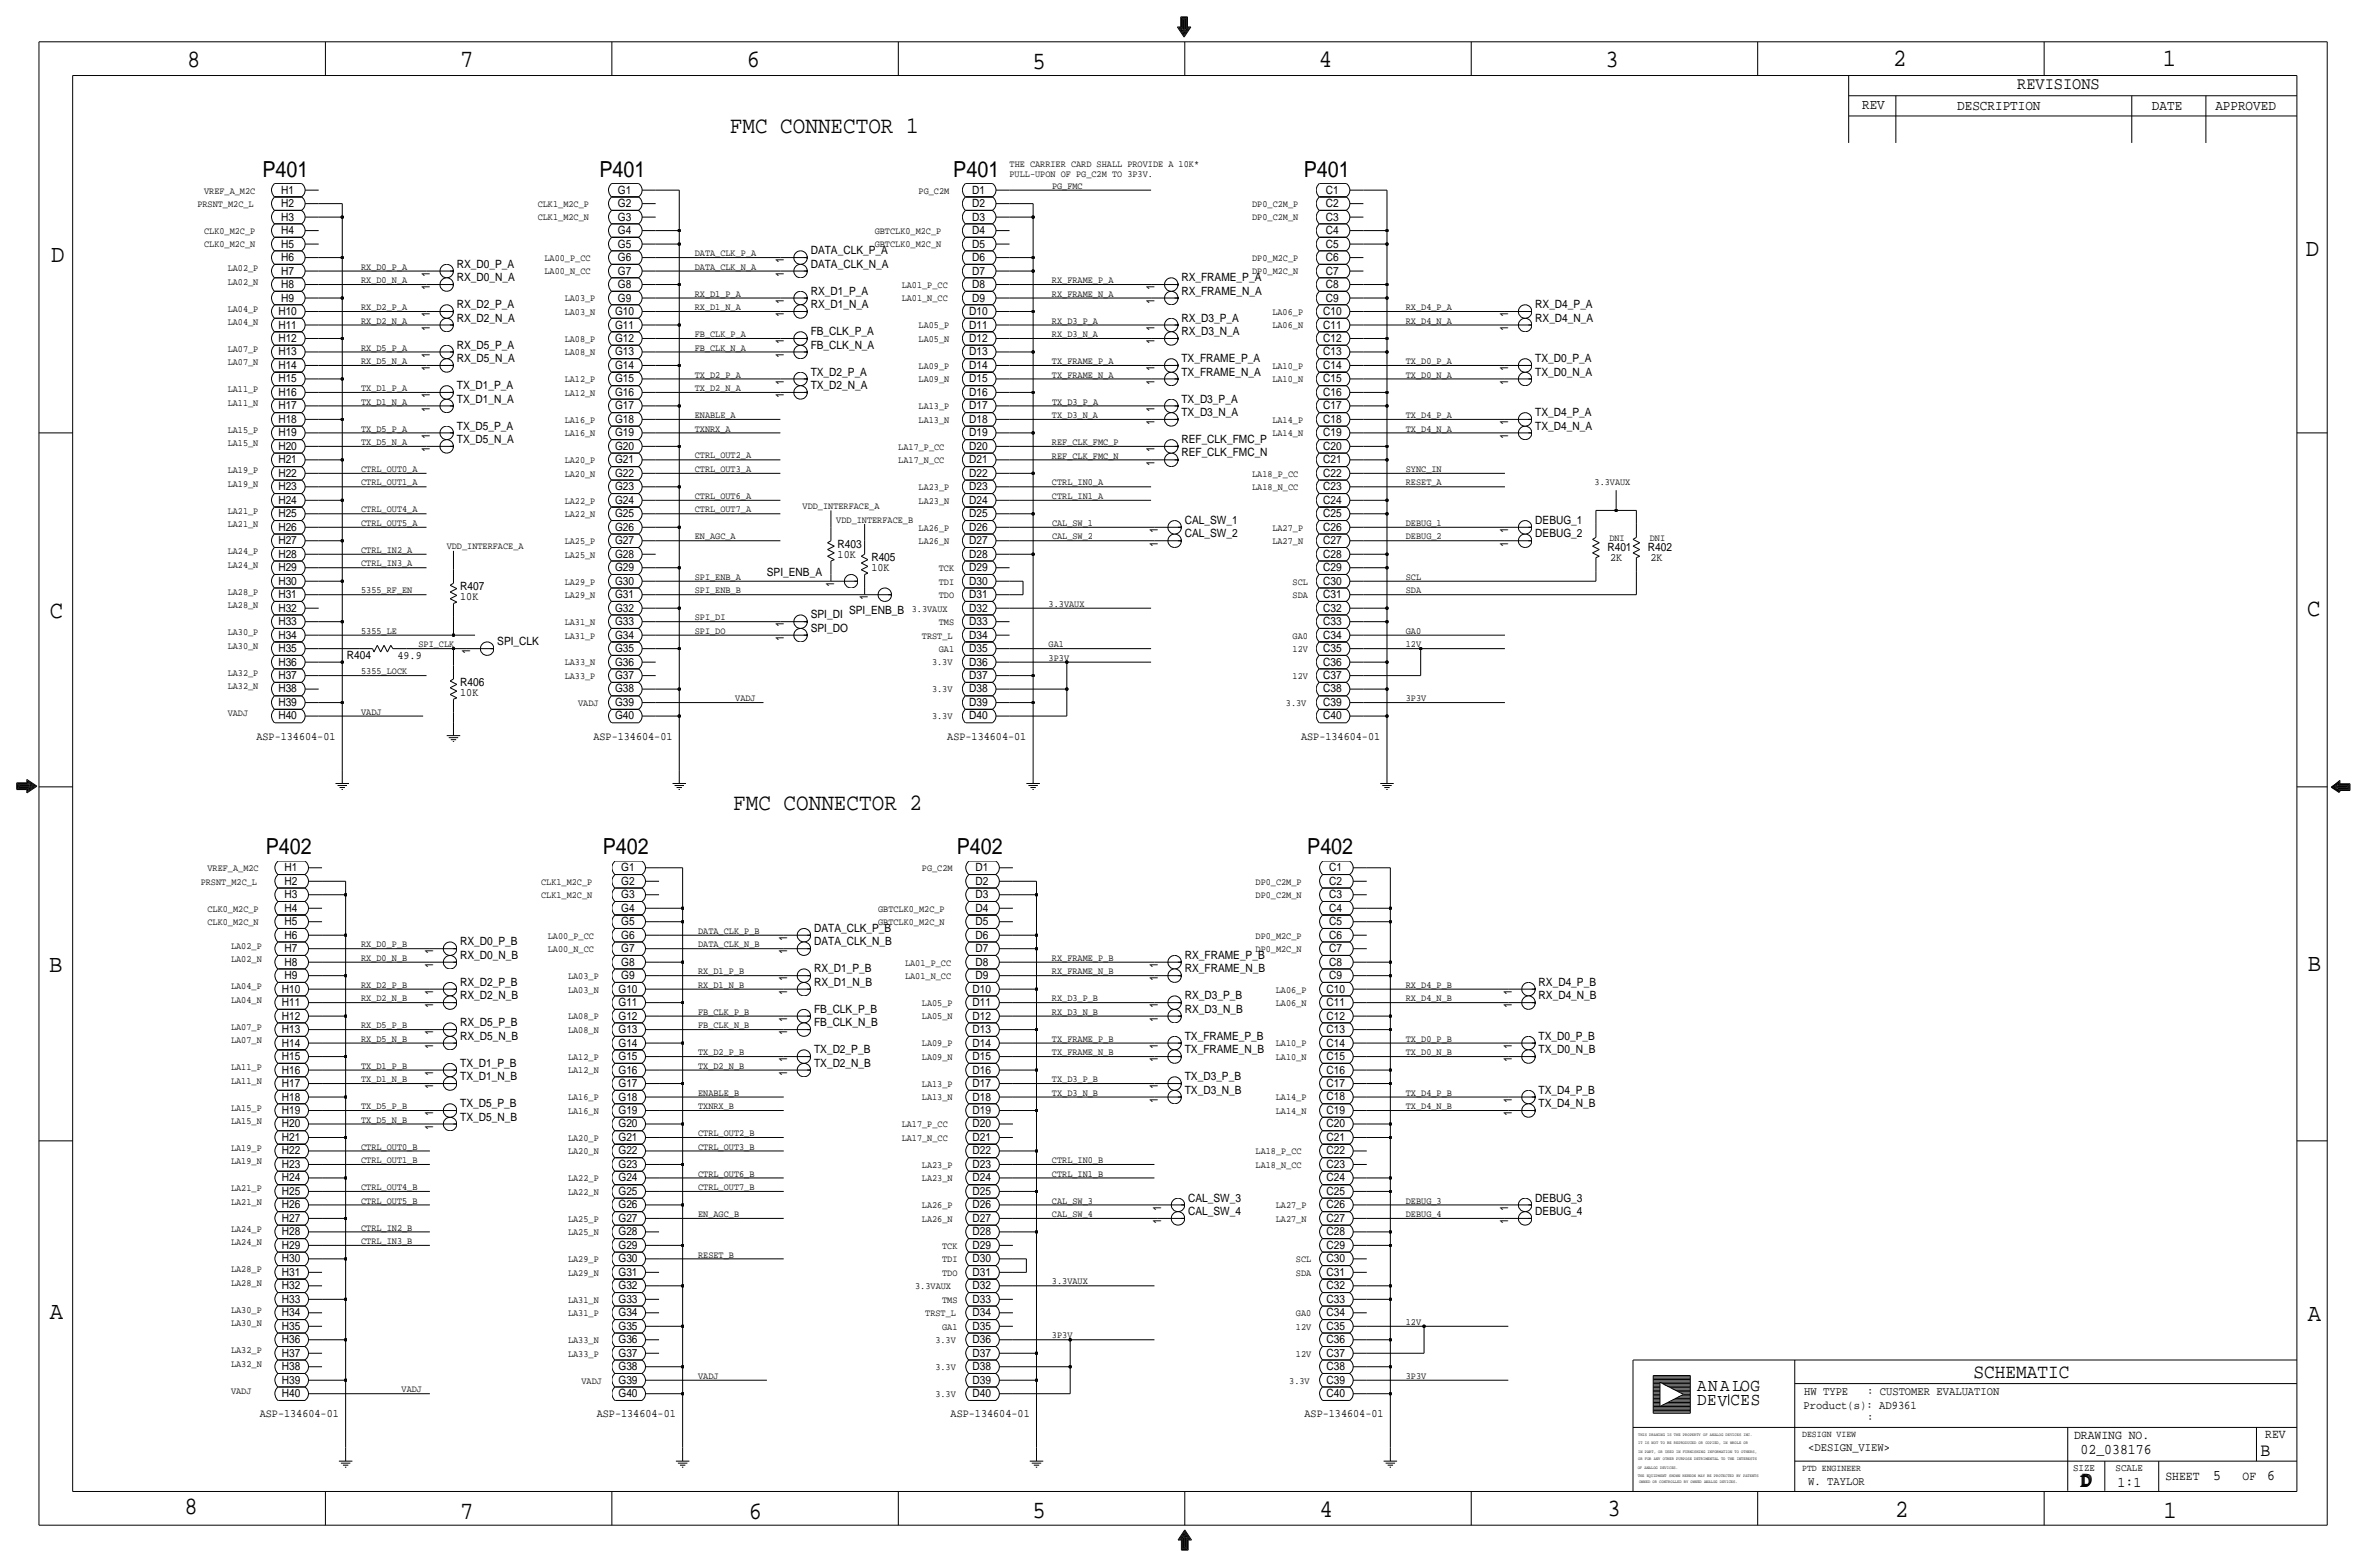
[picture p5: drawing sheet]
<svg xmlns="http://www.w3.org/2000/svg" width="892mm" height="590mm" viewBox="0 0 892 590" stroke-linecap="round" stroke-linejoin="round" font-family="sans-serif">
<defs><g id="words">
<g font-size="9.4">
<text x="70.6" y="25.4">8</text>
<text x="173.4" y="25.4">7</text>
<text x="281.4" y="25.1">6</text>
<text x="389.1" y="26.2">5</text>
<text x="497" y="25.4">4</text>
<text x="605" y="25.1">3</text>
<text x="713.4" y="24.9">2</text>
<text x="815" y="24.9">1</text>
<text x="19.3" y="98.8">D</text>
<text x="868.9" y="96.5">D</text>
<text x="18.8" y="232.7">C</text>
<text x="869.4" y="232.2">C</text>
<text x="869.6" y="365.8">B</text>
<text x="18.5" y="366">B</text>
<text x="18.8" y="496.8">A</text>
<text x="869.6" y="497.6">A</text>
<text x="69.6" y="570.5">8</text>
<text x="173.4" y="572.3">7</text>
<text x="282.2" y="572.3">6</text>
<text x="389.1" y="571.8">5</text>
<text x="497.3" y="571.5">4</text>
<text x="605.7" y="571.2">3</text>
<text x="714.2" y="571.5">2</text>
<text x="815.3" y="572">1</text>
</g>
<g font-size="8.9">
<text x="275" y="50">FMC CONNECTOR 1</text>
<text x="276.3" y="305.3">FMC CONNECTOR 2</text>
</g>
<g font-size="8.3">
<text x="98.9" y="66.5">P401</text>
<text x="225.9" y="66.5">P401</text>
<text x="359.3" y="66.5">P401</text>
<text x="491.3" y="66.5">P401</text>
<text x="100.2" y="321.8">P402</text>
<text x="227.2" y="321.8">P402</text>
<text x="360.5" y="321.8">P402</text>
<text x="492.6" y="321.8">P402</text>
</g>
<g font-size="7.5">
<text x="743.7" y="518.9">SCHEMATIC</text>
<text x="783.8" y="560.3">DD</text>
<text x="784.3" y="559.8">D</text>
</g>
<text font-size="7" x="851.9" y="548.4">B</text>
<g font-size="6.7">
<text x="639.5" y="524.2">ANALOG</text>
<text x="639.5" y="529.3">DEV</text>
<text x="652.1" y="529.3">CES</text>
</g>
<text font-size="6.5" x="760.2" y="33.5">REVISIONS</text>
<g font-size="5.6">
<text x="784" y="547.9">02_038176</text>
<text x="834.1" y="557.5">5</text>
<text x="854.4" y="557.5">6</text>
<text x="798" y="560.1">1:1</text>
</g>
<g font-size="5.3">
<text x="701.8" y="41.1">REV</text>
<text x="737.6" y="41.4">DESCRIPTION</text>
<text x="811" y="41.4">DATE</text>
<text x="834.8" y="41.4">APPROVED</text>
</g>
<g font-size="4.8">
<text x="781.6" y="542.1">DRAWING NO.</text>
<text x="853.6" y="541.8">REV</text>
<text x="816" y="557.4">SHEET</text>
<text x="845.1" y="557.5">OF</text>
</g>
<g font-size="4.4">
<text x="679.9" y="525.5">HW TYPE</text>
<text x="703.6" y="525.5">: CUSTOMER EVALUATION</text>
<text x="679.7" y="530.9">Product(s): AD9361</text>
<text x="703.6" y="535.2">:</text>
<text x="681.4" y="546.6">&lt;DESIGN_VIEW&gt;</text>
<text x="681.4" y="559.3">W. TAYLOR</text>
</g>
<g font-size="4.3">
<text x="106" y="73">H1</text>
<text x="232.9" y="73">G1</text>
<text x="366.3" y="73">D1</text>
<text x="499.7" y="73">C1</text>
<text x="106" y="83.1">H3</text>
<text x="106" y="78">H2</text>
<text x="232.9" y="83.1">G3</text>
<text x="232.9" y="78">G2</text>
<text x="366.3" y="83.1">D3</text>
<text x="366.3" y="78">D2</text>
<text x="499.7" y="83.1">C3</text>
<text x="499.7" y="78">C2</text>
<text x="106" y="88.2">H4</text>
<text x="232.9" y="88.2">G4</text>
<text x="366.3" y="88.2">D4</text>
<text x="499.7" y="88.2">C4</text>
<text x="106" y="93.3">H5</text>
<text x="232.9" y="93.3">G5</text>
<text x="305.5" y="95.8">DATA_CLK_P_A</text>
<text x="366.3" y="93.3">D5</text>
<text x="499.7" y="93.3">C5</text>
<text x="106" y="98.4">H6</text>
<text x="172.2" y="100.8">RX_D0_P_A</text>
<text x="232.9" y="98.4">G6</text>
<text x="295.4" y="99.2" transform="rotate(-90 295.4 99.2)">1</text>
<text x="305.5" y="100.8">DATA_CLK_N_A</text>
<text x="366.3" y="98.4">D6</text>
<text x="499.7" y="98.4">C6</text>
<text x="106" y="103.4">H7</text>
<text x="162" y="104.3" transform="rotate(-90 162 104.3)">1</text>
<text x="172.2" y="105.9">RX_D0_N_A</text>
<text x="232.9" y="103.4">G7</text>
<text x="295.4" y="104.3" transform="rotate(-90 295.4 104.3)">1</text>
<text x="366.3" y="103.4">D7</text>
<text x="445.2" y="105.9">RX_FRAME_P_A</text>
<text x="499.7" y="103.4">C7</text>
<text x="106" y="113.6">H9</text>
<text x="106" y="108.5">H8</text>
<text x="162" y="109.4" transform="rotate(-90 162 109.4)">1</text>
<text x="232.9" y="113.6">G9</text>
<text x="232.9" y="108.5">G8</text>
<text x="305.5" y="111">RX_D1_P_A</text>
<text x="366.3" y="113.6">D9</text>
<text x="366.3" y="108.5">D8</text>
<text x="435.1" y="109.4" transform="rotate(-90 435.1 109.4)">1</text>
<text x="445.2" y="111">RX_FRAME_N_A</text>
<text x="499.7" y="113.6">C9</text>
<text x="499.7" y="108.5">C8</text>
<text x="104.9" y="118.7">H10</text>
<text x="162" y="119.5" transform="rotate(-90 162 119.5)">1</text>
<text x="172.2" y="116.1">RX_D2_P_A</text>
<text x="231.8" y="118.7">G10</text>
<text x="295.4" y="119.5" transform="rotate(-90 295.4 119.5)">1</text>
<text x="295.4" y="114.4" transform="rotate(-90 295.4 114.4)">1</text>
<text x="305.5" y="116.1">RX_D1_N_A</text>
<text x="365.3" y="118.7">D10</text>
<text x="435.1" y="114.4" transform="rotate(-90 435.1 114.4)">1</text>
<text x="498.6" y="118.7">C10</text>
<text x="568.4" y="119.5" transform="rotate(-90 568.4 119.5)">1</text>
<text x="578.6" y="116.1">RX_D4_P_A</text>
<text x="104.9" y="123.7">H11</text>
<text x="162" y="124.6" transform="rotate(-90 162 124.6)">1</text>
<text x="172.2" y="121.2">RX_D2_N_A</text>
<text x="231.8" y="123.7">G11</text>
<text x="365.3" y="123.7">D11</text>
<text x="435.1" y="124.6" transform="rotate(-90 435.1 124.6)">1</text>
<text x="445.2" y="121.2">RX_D3_P_A</text>
<text x="498.6" y="123.7">C11</text>
<text x="568.4" y="124.6" transform="rotate(-90 568.4 124.6)">1</text>
<text x="578.6" y="121.2">RX_D4_N_A</text>
<text x="104.9" y="128.8">H12</text>
<text x="172.2" y="131.3">RX_D5_P_A</text>
<text x="231.8" y="128.8">G12</text>
<text x="295.4" y="129.7" transform="rotate(-90 295.4 129.7)">1</text>
<text x="305.5" y="131.3">FB_CLK_N_A</text>
<text x="305.5" y="126.2">FB_CLK_P_A</text>
<text x="365.3" y="128.8">D12</text>
<text x="435.1" y="129.7" transform="rotate(-90 435.1 129.7)">1</text>
<text x="445.2" y="126.2">RX_D3_N_A</text>
<text x="498.6" y="128.8">C12</text>
<text x="104.9" y="133.9">H13</text>
<text x="162" y="134.8" transform="rotate(-90 162 134.8)">1</text>
<text x="172.2" y="136.4">RX_D5_N_A</text>
<text x="231.8" y="133.9">G13</text>
<text x="295.4" y="134.8" transform="rotate(-90 295.4 134.8)">1</text>
<text x="365.3" y="133.9">D13</text>
<text x="445.2" y="136.4">TX_FRAME_P_A</text>
<text x="498.6" y="133.9">C13</text>
<text x="578.6" y="136.4">TX_D0_P_A</text>
<text x="104.9" y="139">H14</text>
<text x="162" y="139.8" transform="rotate(-90 162 139.8)">1</text>
<text x="231.8" y="139">G14</text>
<text x="305.5" y="141.5">TX_D2_P_A</text>
<text x="365.3" y="139">D14</text>
<text x="435.1" y="139.8" transform="rotate(-90 435.1 139.8)">1</text>
<text x="445.2" y="141.5">TX_FRAME_N_A</text>
<text x="498.6" y="139">C14</text>
<text x="568.4" y="139.8" transform="rotate(-90 568.4 139.8)">1</text>
<text x="578.6" y="141.5">TX_D0_N_A</text>
<text x="104.9" y="149.1">H16</text>
<text x="104.9" y="144.1">H15</text>
<text x="172.2" y="146.6">TX_D1_P_A</text>
<text x="231.8" y="149.1">G16</text>
<text x="231.8" y="144.1">G15</text>
<text x="295.4" y="144.9" transform="rotate(-90 295.4 144.9)">1</text>
<text x="305.5" y="146.6">TX_D2_N_A</text>
<text x="365.3" y="149.1">D16</text>
<text x="365.3" y="144.1">D15</text>
<text x="435.1" y="144.9" transform="rotate(-90 435.1 144.9)">1</text>
<text x="498.6" y="149.1">C16</text>
<text x="498.6" y="144.1">C15</text>
<text x="568.4" y="144.9" transform="rotate(-90 568.4 144.9)">1</text>
<text x="104.9" y="154.2">H17</text>
<text x="162" y="155.1" transform="rotate(-90 162 155.1)">1</text>
<text x="162" y="150" transform="rotate(-90 162 150)">1</text>
<text x="172.2" y="151.6">TX_D1_N_A</text>
<text x="231.8" y="154.2">G17</text>
<text x="295.4" y="150" transform="rotate(-90 295.4 150)">1</text>
<text x="365.3" y="154.2">D17</text>
<text x="435.1" y="155.1" transform="rotate(-90 435.1 155.1)">1</text>
<text x="445.2" y="151.6">TX_D3_P_A</text>
<text x="498.6" y="154.2">C17</text>
<text x="104.9" y="159.3">H18</text>
<text x="172.2" y="161.8">TX_D5_P_A</text>
<text x="231.8" y="159.3">G18</text>
<text x="365.3" y="159.3">D18</text>
<text x="435.1" y="160.2" transform="rotate(-90 435.1 160.2)">1</text>
<text x="445.2" y="156.7">TX_D3_N_A</text>
<text x="498.6" y="159.3">C18</text>
<text x="568.4" y="160.2" transform="rotate(-90 568.4 160.2)">1</text>
<text x="578.6" y="161.8">TX_D4_N_A</text>
<text x="578.6" y="156.7">TX_D4_P_A</text>
<text x="104.9" y="164.4">H19</text>
<text x="162" y="165.2" transform="rotate(-90 162 165.2)">1</text>
<text x="172.2" y="166.9">TX_D5_N_A</text>
<text x="231.8" y="164.4">G19</text>
<text x="365.3" y="164.4">D19</text>
<text x="445.2" y="166.9">REF_CLK_FMC_P</text>
<text x="498.6" y="164.4">C19</text>
<text x="568.4" y="165.2" transform="rotate(-90 568.4 165.2)">1</text>
<text x="104.9" y="169.5">H20</text>
<text x="162" y="170.3" transform="rotate(-90 162 170.3)">1</text>
<text x="231.8" y="169.5">G20</text>
<text x="365.3" y="169.5">D20</text>
<text x="435.1" y="170.3" transform="rotate(-90 435.1 170.3)">1</text>
<text x="445.2" y="172">REF_CLK_FMC_N</text>
<text x="498.6" y="169.5">C20</text>
<text x="104.9" y="179.6">H22</text>
<text x="104.9" y="174.5">H21</text>
<text x="231.8" y="179.6">G22</text>
<text x="231.8" y="174.5">G21</text>
<text x="365.3" y="179.6">D22</text>
<text x="365.3" y="174.5">D21</text>
<text x="435.1" y="175.4" transform="rotate(-90 435.1 175.4)">1</text>
<text x="498.6" y="179.6">C22</text>
<text x="498.6" y="174.5">C21</text>
<text x="104.9" y="184.7">H23</text>
<text x="231.8" y="184.7">G23</text>
<text x="365.3" y="184.7">D23</text>
<text x="498.6" y="184.7">C23</text>
<text x="104.9" y="189.8">H24</text>
<text x="231.8" y="189.8">G24</text>
<text x="365.3" y="189.8">D24</text>
<text x="498.6" y="189.8">C24</text>
<text x="104.9" y="194.8">H25</text>
<text x="231.8" y="194.8">G25</text>
<text x="365.3" y="194.8">D25</text>
<text x="446.5" y="197.4">CAL_SW_1</text>
<text x="498.6" y="194.8">C25</text>
<text x="578.6" y="197.4">DEBUG_1</text>
<text x="104.9" y="199.9">H26</text>
<text x="231.8" y="199.9">G26</text>
<text x="365.3" y="199.9">D26</text>
<text x="436.3" y="200.8" transform="rotate(-90 436.3 200.8)">1</text>
<text x="446.5" y="202.4">CAL_SW_2</text>
<text x="498.6" y="199.9">C26</text>
<text x="568.4" y="200.8" transform="rotate(-90 568.4 200.8)">1</text>
<text x="578.6" y="202.4">DEBUG_2</text>
<text x="104.9" y="205">H27</text>
<text x="231.8" y="205">G27</text>
<text x="315.7" y="206.3">R403</text>
<text x="365.3" y="205">D27</text>
<text x="436.3" y="205.9" transform="rotate(-90 436.3 205.9)">1</text>
<text x="498.6" y="205">C27</text>
<text x="568.4" y="205.9" transform="rotate(-90 568.4 205.9)">1</text>
<text x="605.7" y="207.5">R401</text>
<text x="621" y="207.5">R402</text>
<text x="104.9" y="215.2">H29</text>
<text x="104.9" y="210.1">H28</text>
<text x="231.8" y="215.2">G29</text>
<text x="231.8" y="210.1">G28</text>
<text x="315.7" y="210.1">10K</text>
<text x="328.4" y="211.3">R405</text>
<text x="328.4" y="215.1">10K</text>
<text x="365.3" y="215.2">D29</text>
<text x="365.3" y="210.1">D28</text>
<text x="498.6" y="215.2">C29</text>
<text x="498.6" y="210.1">C28</text>
<text x="606.7" y="211.3">2K</text>
<text x="622" y="211.3">2K</text>
<text x="104.9" y="220.2">H30</text>
<text x="231.8" y="220.2">G30</text>
<text x="289" y="217.2">SPI_ENB_A</text>
<text x="314.4" y="221.1" transform="rotate(-90 314.4 221.1)">1</text>
<text x="365.3" y="220.2">D30</text>
<text x="498.6" y="220.2">C30</text>
<text x="104.9" y="225.3">H31</text>
<text x="173.4" y="222.2">R407</text>
<text x="173.4" y="226.1">10K</text>
<text x="231.8" y="225.3">G31</text>
<text x="327.1" y="226.2" transform="rotate(-90 327.1 226.2)">1</text>
<text x="365.3" y="225.3">D31</text>
<text x="498.6" y="225.3">C31</text>
<text x="104.9" y="230.4">H32</text>
<text x="231.8" y="230.4">G32</text>
<text x="305.5" y="232.9">SPI_DI</text>
<text x="320" y="231.1">SPI_ENB_B</text>
<text x="365.3" y="230.4">D32</text>
<text x="498.6" y="230.4">C32</text>
<text x="104.9" y="235.5">H33</text>
<text x="231.8" y="235.5">G33</text>
<text x="295.4" y="236.4" transform="rotate(-90 295.4 236.4)">1</text>
<text x="305.5" y="238">SPI_DO</text>
<text x="365.3" y="235.5">D33</text>
<text x="498.6" y="235.5">C33</text>
<text x="104.9" y="245.6">H35</text>
<text x="104.9" y="240.5">H34</text>
<text x="187.4" y="243.1">SPI_CLK</text>
<text x="231.8" y="245.6">G35</text>
<text x="231.8" y="240.5">G34</text>
<text x="295.4" y="241.4" transform="rotate(-90 295.4 241.4)">1</text>
<text x="365.3" y="245.6">D35</text>
<text x="365.3" y="240.5">D34</text>
<text x="498.6" y="245.6">C35</text>
<text x="498.6" y="240.5">C34</text>
<text x="104.9" y="250.7">H36</text>
<text x="130.8" y="248.2">R404</text>
<text x="149.8" y="248.2">49.9</text>
<text x="177.2" y="246.5" transform="rotate(-90 177.2 246.5)">1</text>
<text x="231.8" y="250.7">G36</text>
<text x="365.3" y="250.7">D36</text>
<text x="498.6" y="250.7">C36</text>
<text x="104.9" y="255.8">H37</text>
<text x="231.8" y="255.8">G37</text>
<text x="365.3" y="255.8">D37</text>
<text x="498.6" y="255.8">C37</text>
<text x="104.9" y="260.9">H38</text>
<text x="173.4" y="258.3">R406</text>
<text x="173.4" y="262.1">10K</text>
<text x="231.8" y="260.9">G38</text>
<text x="365.3" y="260.9">D38</text>
<text x="498.6" y="260.9">C38</text>
<text x="104.9" y="265.9">H39</text>
<text x="231.8" y="265.9">G39</text>
<text x="365.3" y="265.9">D39</text>
<text x="498.6" y="265.9">C39</text>
<text x="104.9" y="271">H40</text>
<text x="231.8" y="271">G40</text>
<text x="365.3" y="271">D40</text>
<text x="498.6" y="271">C40</text>
<text x="96.6" y="278.6">ASP-134604-01</text>
<text x="223.6" y="278.6">ASP-134604-01</text>
<text x="357" y="278.6">ASP-134604-01</text>
<text x="490.3" y="278.6">ASP-134604-01</text>
<text x="107.2" y="328.2">H1</text>
<text x="234.1" y="328.2">G1</text>
<text x="367.6" y="328.2">D1</text>
<text x="500.9" y="328.2">C1</text>
<text x="107.2" y="333.3">H2</text>
<text x="234.1" y="333.3">G2</text>
<text x="367.6" y="333.3">D2</text>
<text x="500.9" y="333.3">C2</text>
<text x="107.2" y="338.4">H3</text>
<text x="234.1" y="338.4">G3</text>
<text x="367.6" y="338.4">D3</text>
<text x="500.9" y="338.4">C3</text>
<text x="107.2" y="343.5">H4</text>
<text x="234.1" y="343.5">G4</text>
<text x="367.6" y="343.5">D4</text>
<text x="500.9" y="343.5">C4</text>
<text x="107.2" y="353.6">H6</text>
<text x="107.2" y="348.5">H5</text>
<text x="234.1" y="353.6">G6</text>
<text x="234.1" y="348.5">G5</text>
<text x="306.8" y="351">DATA_CLK_P_B</text>
<text x="367.6" y="353.6">D6</text>
<text x="367.6" y="348.5">D5</text>
<text x="500.9" y="353.6">C6</text>
<text x="500.9" y="348.5">C5</text>
<text x="107.2" y="358.7">H7</text>
<text x="163.3" y="359.6" transform="rotate(-90 163.3 359.6)">1</text>
<text x="173.4" y="356.1">RX_D0_P_B</text>
<text x="234.1" y="358.7">G7</text>
<text x="296.6" y="359.6" transform="rotate(-90 296.6 359.6)">1</text>
<text x="296.6" y="354.5" transform="rotate(-90 296.6 354.5)">1</text>
<text x="306.8" y="356.1">DATA_CLK_N_B</text>
<text x="367.6" y="358.7">D7</text>
<text x="500.9" y="358.7">C7</text>
<text x="107.2" y="363.8">H8</text>
<text x="163.3" y="364.6" transform="rotate(-90 163.3 364.6)">1</text>
<text x="173.4" y="361.2">RX_D0_N_B</text>
<text x="234.1" y="363.8">G8</text>
<text x="367.6" y="363.8">D8</text>
<text x="436.3" y="364.6" transform="rotate(-90 436.3 364.6)">1</text>
<text x="446.5" y="361.2">RX_FRAME_P_B</text>
<text x="500.9" y="363.8">C8</text>
<text x="107.2" y="368.9">H9</text>
<text x="173.4" y="371.3">RX_D2_P_B</text>
<text x="234.1" y="368.9">G9</text>
<text x="296.6" y="369.7" transform="rotate(-90 296.6 369.7)">1</text>
<text x="306.8" y="371.3">RX_D1_N_B</text>
<text x="306.8" y="366.3">RX_D1_P_B</text>
<text x="367.6" y="368.9">D9</text>
<text x="436.3" y="369.7" transform="rotate(-90 436.3 369.7)">1</text>
<text x="446.5" y="366.3">RX_FRAME_N_B</text>
<text x="500.9" y="368.9">C9</text>
<text x="579.8" y="371.3">RX_D4_P_B</text>
<text x="106.2" y="373.9">H10</text>
<text x="163.3" y="374.8" transform="rotate(-90 163.3 374.8)">1</text>
<text x="173.4" y="376.4">RX_D2_N_B</text>
<text x="233.1" y="373.9">G10</text>
<text x="296.6" y="374.8" transform="rotate(-90 296.6 374.8)">1</text>
<text x="366.5" y="373.9">D10</text>
<text x="446.5" y="376.4">RX_D3_P_B</text>
<text x="499.9" y="373.9">C10</text>
<text x="569.7" y="374.8" transform="rotate(-90 569.7 374.8)">1</text>
<text x="579.8" y="376.4">RX_D4_N_B</text>
<text x="106.2" y="379">H11</text>
<text x="163.3" y="379.9" transform="rotate(-90 163.3 379.9)">1</text>
<text x="233.1" y="379">G11</text>
<text x="306.8" y="381.5">FB_CLK_P_B</text>
<text x="366.5" y="379">D11</text>
<text x="436.3" y="379.9" transform="rotate(-90 436.3 379.9)">1</text>
<text x="446.5" y="381.5">RX_D3_N_B</text>
<text x="499.9" y="379">C11</text>
<text x="569.7" y="379.9" transform="rotate(-90 569.7 379.9)">1</text>
<text x="106.2" y="389.2">H13</text>
<text x="106.2" y="384.1">H12</text>
<text x="173.4" y="386.6">RX_D5_P_B</text>
<text x="233.1" y="389.2">G13</text>
<text x="233.1" y="384.1">G12</text>
<text x="296.6" y="385" transform="rotate(-90 296.6 385)">1</text>
<text x="306.8" y="386.6">FB_CLK_N_B</text>
<text x="366.5" y="389.2">D13</text>
<text x="366.5" y="384.1">D12</text>
<text x="436.3" y="385" transform="rotate(-90 436.3 385)">1</text>
<text x="499.9" y="389.2">C13</text>
<text x="499.9" y="384.1">C12</text>
<text x="106.2" y="394.3">H14</text>
<text x="163.3" y="395.1" transform="rotate(-90 163.3 395.1)">1</text>
<text x="163.3" y="390" transform="rotate(-90 163.3 390)">1</text>
<text x="173.4" y="391.7">RX_D5_N_B</text>
<text x="233.1" y="394.3">G14</text>
<text x="296.6" y="390" transform="rotate(-90 296.6 390)">1</text>
<text x="366.5" y="394.3">D14</text>
<text x="436.3" y="395.1" transform="rotate(-90 436.3 395.1)">1</text>
<text x="446.5" y="391.7">TX_FRAME_P_B</text>
<text x="499.9" y="394.2">C14</text>
<text x="569.7" y="395.1" transform="rotate(-90 569.7 395.1)">1</text>
<text x="579.8" y="391.7">TX_D0_P_B</text>
<text x="106.2" y="399.3">H15</text>
<text x="173.4" y="401.8">TX_D1_P_B</text>
<text x="233.1" y="399.3">G15</text>
<text x="296.6" y="400.2" transform="rotate(-90 296.6 400.2)">1</text>
<text x="306.8" y="401.8">TX_D2_N_B</text>
<text x="306.8" y="396.7">TX_D2_P_B</text>
<text x="366.5" y="399.3">D15</text>
<text x="436.3" y="400.2" transform="rotate(-90 436.3 400.2)">1</text>
<text x="446.5" y="396.7">TX_FRAME_N_B</text>
<text x="499.9" y="399.3">C15</text>
<text x="569.7" y="400.2" transform="rotate(-90 569.7 400.2)">1</text>
<text x="579.8" y="396.7">TX_D0_N_B</text>
<text x="106.2" y="404.4">H16</text>
<text x="163.3" y="405.3" transform="rotate(-90 163.3 405.3)">1</text>
<text x="173.4" y="406.9">TX_D1_N_B</text>
<text x="233.1" y="404.4">G16</text>
<text x="296.6" y="405.3" transform="rotate(-90 296.6 405.3)">1</text>
<text x="366.5" y="404.4">D16</text>
<text x="446.5" y="406.9">TX_D3_P_B</text>
<text x="499.9" y="404.4">C16</text>
<text x="106.2" y="409.5">H17</text>
<text x="163.3" y="410.4" transform="rotate(-90 163.3 410.4)">1</text>
<text x="233.1" y="409.5">G17</text>
<text x="366.5" y="409.5">D17</text>
<text x="436.3" y="410.4" transform="rotate(-90 436.3 410.4)">1</text>
<text x="446.5" y="412">TX_D3_N_B</text>
<text x="499.9" y="409.5">C17</text>
<text x="579.8" y="412">TX_D4_P_B</text>
<text x="106.2" y="419.6">H19</text>
<text x="106.2" y="414.6">H18</text>
<text x="173.4" y="417.1">TX_D5_P_B</text>
<text x="233.1" y="419.6">G19</text>
<text x="233.1" y="414.6">G18</text>
<text x="366.5" y="419.6">D19</text>
<text x="366.5" y="414.6">D18</text>
<text x="436.3" y="415.4" transform="rotate(-90 436.3 415.4)">1</text>
<text x="499.9" y="419.6">C19</text>
<text x="499.9" y="414.6">C18</text>
<text x="569.7" y="415.4" transform="rotate(-90 569.7 415.4)">1</text>
<text x="579.8" y="417.1">TX_D4_N_B</text>
<text x="106.2" y="424.7">H20</text>
<text x="163.3" y="425.6" transform="rotate(-90 163.3 425.6)">1</text>
<text x="163.3" y="420.5" transform="rotate(-90 163.3 420.5)">1</text>
<text x="173.4" y="422.1">TX_D5_N_B</text>
<text x="233.1" y="424.7">G20</text>
<text x="366.5" y="424.7">D20</text>
<text x="499.9" y="424.7">C20</text>
<text x="569.7" y="420.5" transform="rotate(-90 569.7 420.5)">1</text>
<text x="106.2" y="429.8">H21</text>
<text x="233.1" y="429.8">G21</text>
<text x="366.5" y="429.8">D21</text>
<text x="499.9" y="429.8">C21</text>
<text x="106.2" y="434.9">H22</text>
<text x="233.1" y="434.9">G22</text>
<text x="366.5" y="434.9">D22</text>
<text x="499.9" y="434.9">C22</text>
<text x="106.2" y="440">H23</text>
<text x="233.1" y="440">G23</text>
<text x="366.5" y="440">D23</text>
<text x="499.9" y="439.9">C23</text>
<text x="106.2" y="445">H24</text>
<text x="233.1" y="445">G24</text>
<text x="366.5" y="445">D24</text>
<text x="499.9" y="445">C24</text>
<text x="106.2" y="455.2">H26</text>
<text x="106.2" y="450.1">H25</text>
<text x="233.1" y="455.2">G26</text>
<text x="233.1" y="450.1">G25</text>
<text x="366.5" y="455.2">D26</text>
<text x="366.5" y="450.1">D25</text>
<text x="447.8" y="452.6">CAL_SW_3</text>
<text x="499.9" y="455.2">C26</text>
<text x="499.9" y="450.1">C25</text>
<text x="578.6" y="452.6">DEBUG_3</text>
<text x="106.2" y="460.3">H27</text>
<text x="233.1" y="460.3">G27</text>
<text x="366.5" y="460.3">D27</text>
<text x="437.6" y="461.2" transform="rotate(-90 437.6 461.2)">1</text>
<text x="437.6" y="456.1" transform="rotate(-90 437.6 456.1)">1</text>
<text x="447.8" y="457.7">CAL_SW_4</text>
<text x="499.9" y="460.3">C27</text>
<text x="568.4" y="461.2" transform="rotate(-90 568.4 461.2)">1</text>
<text x="568.4" y="456.1" transform="rotate(-90 568.4 456.1)">1</text>
<text x="578.6" y="457.7">DEBUG_4</text>
<text x="106.2" y="465.3">H28</text>
<text x="233.1" y="465.3">G28</text>
<text x="366.5" y="465.3">D28</text>
<text x="499.9" y="465.3">C28</text>
<text x="106.2" y="470.4">H29</text>
<text x="233.1" y="470.4">G29</text>
<text x="366.5" y="470.4">D29</text>
<text x="499.9" y="470.4">C29</text>
<text x="106.2" y="475.5">H30</text>
<text x="233.1" y="475.5">G30</text>
<text x="366.5" y="475.5">D30</text>
<text x="499.9" y="475.5">C30</text>
<text x="106.2" y="485.7">H32</text>
<text x="106.2" y="480.6">H31</text>
<text x="233.1" y="485.7">G32</text>
<text x="233.1" y="480.6">G31</text>
<text x="366.5" y="485.7">D32</text>
<text x="366.5" y="480.6">D31</text>
<text x="499.9" y="485.7">C32</text>
<text x="499.9" y="480.6">C31</text>
<text x="106.2" y="490.7">H33</text>
<text x="233.1" y="490.7">G33</text>
<text x="366.5" y="490.7">D33</text>
<text x="499.9" y="490.7">C33</text>
<text x="106.2" y="495.8">H34</text>
<text x="233.1" y="495.8">G34</text>
<text x="366.5" y="495.8">D34</text>
<text x="499.9" y="495.8">C34</text>
<text x="106.2" y="500.9">H35</text>
<text x="233.1" y="500.9">G35</text>
<text x="366.5" y="500.9">D35</text>
<text x="499.9" y="500.9">C35</text>
<text x="106.2" y="506">H36</text>
<text x="233.1" y="506">G36</text>
<text x="366.5" y="506">D36</text>
<text x="499.9" y="506">C36</text>
<text x="106.2" y="511.1">H37</text>
<text x="233.1" y="511.1">G37</text>
<text x="366.5" y="511.1">D37</text>
<text x="499.9" y="511.1">C37</text>
<text x="106.2" y="521.2">H39</text>
<text x="106.2" y="516.1">H38</text>
<text x="233.1" y="521.2">G39</text>
<text x="233.1" y="516.1">G38</text>
<text x="366.5" y="521.2">D39</text>
<text x="366.5" y="516.1">D38</text>
<text x="499.9" y="521.2">C39</text>
<text x="499.9" y="516.1">C38</text>
<text x="106.2" y="526.3">H40</text>
<text x="233.1" y="526.3">G40</text>
<text x="366.5" y="526.3">D40</text>
<text x="499.9" y="526.3">C40</text>
<text x="97.9" y="533.9">ASP-134604-01</text>
<text x="224.9" y="533.9">ASP-134604-01</text>
<text x="358.2" y="533.9">ASP-134604-01</text>
<text x="491.6" y="533.9">ASP-134604-01</text>
</g>
<g font-size="3.8">
<text x="781.3" y="554">SIZE</text>
<text x="797.3" y="554">SCALE</text>
</g>
<g font-size="3.6">
<text x="380.4" y="62.7">THE CARRIER CARD SHALL PROVIDE A 10K*</text>
<text x="380.4" y="66.5">PULL-UPON OF PG_C2M TO 3P3V.</text>
<text x="396.4" y="71.1">PG_FMC</text>
<text x="74.4" y="78">PRSNT_M2C_L</text>
<text x="76.9" y="72.9">VREF_A_M2C</text>
<text x="202.6" y="78">CLK1_M2C_P</text>
<text x="346.2" y="72.9">PG_C2M</text>
<text x="471.9" y="78">DP0_C2M_P</text>
<text x="202.6" y="83.1">CLK1_M2C_N</text>
<text x="471.9" y="83.1">DP0_C2M_N</text>
<text x="76.9" y="88.1">CLK0_M2C_P</text>
<text x="329.6" y="88.1">GBTCLK0_M2C_P</text>
<text x="76.9" y="93.2">CLK0_M2C_N</text>
<text x="329.6" y="93.2">GBTCLK0_M2C_N</text>
<text x="136.1" y="101.6">RX_D0_P_A</text>
<text x="205.2" y="98.3">LA00_P_CC</text>
<text x="261.8" y="101.6">DATA_CLK_N_A</text>
<text x="261.8" y="96.5">DATA_CLK_P_A</text>
<text x="471.9" y="98.3">DP0_M2C_P</text>
<text x="85.8" y="107.2">LA02_N</text>
<text x="85.8" y="102.1">LA02_P</text>
<text x="136.1" y="106.7">RX_D0_N_A</text>
<text x="205.2" y="103.4">LA00_N_CC</text>
<text x="396.4" y="106.7">RX_FRAME_P_A</text>
<text x="471.9" y="103.4">DP0_M2C_N</text>
<text x="212.8" y="113.5">LA03_P</text>
<text x="261.8" y="111.8">RX_D1_P_A</text>
<text x="339.8" y="108.5">LA01_P_CC</text>
<text x="339.8" y="113.5">LA01_N_CC</text>
<text x="396.4" y="111.8">RX_FRAME_N_A</text>
<text x="85.8" y="117.3">LA04_P</text>
<text x="136.1" y="116.8">RX_D2_P_A</text>
<text x="212.8" y="118.6">LA03_N</text>
<text x="261.8" y="116.8">RX_D1_N_A</text>
<text x="479.5" y="118.6">LA06_P</text>
<text x="529.8" y="116.8">RX_D4_P_A</text>
<text x="85.8" y="122.4">LA04_N</text>
<text x="136.1" y="121.9">RX_D2_N_A</text>
<text x="346.2" y="123.7">LA05_P</text>
<text x="396.4" y="121.9">RX_D3_P_A</text>
<text x="479.5" y="123.7">LA06_N</text>
<text x="529.8" y="121.9">RX_D4_N_A</text>
<text x="212.8" y="128.8">LA08_P</text>
<text x="261.8" y="127">FB_CLK_P_A</text>
<text x="346.2" y="128.8">LA05_N</text>
<text x="396.4" y="127">RX_D3_N_A</text>
<text x="85.8" y="132.6">LA07_P</text>
<text x="85.8" y="137.7">LA07_N</text>
<text x="136.1" y="137.2">RX_D5_N_A</text>
<text x="136.1" y="132.1">RX_D5_P_A</text>
<text x="212.8" y="133.9">LA08_N</text>
<text x="261.8" y="132.1">FB_CLK_N_A</text>
<text x="396.4" y="137.2">TX_FRAME_P_A</text>
<text x="529.8" y="137.2">TX_D0_P_A</text>
<text x="261.8" y="142.2">TX_D2_P_A</text>
<text x="346.2" y="138.9">LA09_P</text>
<text x="396.4" y="142.2">TX_FRAME_N_A</text>
<text x="479.5" y="138.9">LA10_P</text>
<text x="529.8" y="142.2">TX_D0_N_A</text>
<text x="85.8" y="147.8">LA11_P</text>
<text x="136.1" y="147.3">TX_D1_P_A</text>
<text x="212.8" y="149.1">LA12_N</text>
<text x="212.8" y="144">LA12_P</text>
<text x="261.8" y="147.3">TX_D2_N_A</text>
<text x="346.2" y="144">LA09_N</text>
<text x="479.5" y="144">LA10_N</text>
<text x="85.8" y="152.9">LA11_N</text>
<text x="136.1" y="152.4">TX_D1_N_A</text>
<text x="346.2" y="154.2">LA13_P</text>
<text x="396.4" y="152.4">TX_D3_P_A</text>
<text x="212.8" y="159.3">LA16_P</text>
<text x="261.8" y="157.5">ENABLE_A</text>
<text x="346.2" y="159.3">LA13_N</text>
<text x="396.4" y="157.5">TX_D3_N_A</text>
<text x="479.5" y="159.3">LA14_P</text>
<text x="529.8" y="157.5">TX_D4_P_A</text>
<text x="85.8" y="163.1">LA15_P</text>
<text x="136.1" y="162.6">TX_D5_P_A</text>
<text x="136.1" y="167.6">TX_D5_N_A</text>
<text x="212.8" y="164.3">LA16_N</text>
<text x="261.8" y="162.6">TXNRX_A</text>
<text x="396.4" y="167.6">REF_CLK_FMC_P</text>
<text x="479.5" y="164.3">LA14_N</text>
<text x="529.8" y="162.6">TX_D4_N_A</text>
<text x="85.8" y="168.1">LA15_N</text>
<text x="261.8" y="172.7">CTRL_OUT2_A</text>
<text x="338.5" y="169.4">LA17_P_CC</text>
<text x="396.4" y="172.7">REF_CLK_FMC_N</text>
<text x="85.8" y="178.3">LA19_P</text>
<text x="136.1" y="177.8">CTRL_OUT0_A</text>
<text x="212.8" y="174.5">LA20_P</text>
<text x="212.8" y="179.6">LA20_N</text>
<text x="261.8" y="177.8">CTRL_OUT3_A</text>
<text x="338.5" y="174.5">LA17_N_CC</text>
<text x="471.9" y="179.6">LA18_P_CC</text>
<text x="529.8" y="177.8">SYNC_IN</text>
<text x="85.8" y="183.4">LA19_N</text>
<text x="136.1" y="182.9">CTRL_OUT1_A</text>
<text x="346.2" y="184.7">LA23_P</text>
<text x="396.4" y="182.9">CTRL_IN0_A</text>
<text x="471.9" y="184.7">LA18_N_CC</text>
<text x="529.8" y="182.9">RESET_A</text>
<text x="600.9" y="182.9">3.3VAUX</text>
<text x="212.8" y="189.7">LA22_P</text>
<text x="261.8" y="188">CTRL_OUT6_A</text>
<text x="302.5" y="191.8">VDD_INTERFACE_A</text>
<text x="346.2" y="189.7">LA23_N</text>
<text x="396.4" y="188">CTRL_IN1_A</text>
<text x="85.8" y="193.5">LA21_P</text>
<text x="136.1" y="193">CTRL_OUT4_A</text>
<text x="212.8" y="194.8">LA22_N</text>
<text x="261.8" y="193">CTRL_OUT7_A</text>
<text x="315.2" y="196.8">VDD_INTERFACE_B</text>
<text x="85.8" y="198.6">LA21_N</text>
<text x="136.1" y="198.1">CTRL_OUT5_A</text>
<text x="261.8" y="203.2">EN_AGC_A</text>
<text x="346.2" y="199.9">LA26_P</text>
<text x="396.4" y="203.2">CAL_SW_2</text>
<text x="396.4" y="198.1">CAL_SW_1</text>
<text x="479.5" y="199.9">LA27_P</text>
<text x="529.8" y="203.2">DEBUG_2</text>
<text x="529.8" y="198.1">DEBUG_1</text>
<text x="606.5" y="203.7">DNI</text>
<text x="621.7" y="203.7">DNI</text>
<text x="85.8" y="208.8">LA24_P</text>
<text x="136.1" y="208.3">CTRL_IN2_A</text>
<text x="168.4" y="206.8">VDD_INTERFACE_A</text>
<text x="212.8" y="205">LA25_P</text>
<text x="346.2" y="205">LA26_N</text>
<text x="479.5" y="205">LA27_N</text>
<text x="85.8" y="213.9">LA24_N</text>
<text x="136.1" y="213.4">CTRL_IN3_A</text>
<text x="212.8" y="210.1">LA25_N</text>
<text x="353.8" y="215.1">TCK</text>
<text x="212.8" y="220.2">LA29_P</text>
<text x="261.8" y="218.4">SPI_ENB_A</text>
<text x="353.8" y="220.2">TDI</text>
<text x="487.1" y="220.2">SCL</text>
<text x="529.8" y="218.4">SCL</text>
<text x="85.8" y="224">LA28_P</text>
<text x="136.1" y="223.5">5355_RF_EN</text>
<text x="212.8" y="225.3">LA29_N</text>
<text x="261.8" y="223.5">SPI_ENB_B</text>
<text x="353.8" y="225.3">TDO</text>
<text x="487.1" y="225.3">SDA</text>
<text x="529.8" y="223.5">SDA</text>
<text x="85.8" y="229.1">LA28_N</text>
<text x="261.8" y="233.7">SPI_DI</text>
<text x="343.6" y="230.4">3.3VAUX</text>
<text x="395.2" y="228.6">3.3VAUX</text>
<text x="85.8" y="239.3">LA30_P</text>
<text x="136.1" y="238.8">5355_LE</text>
<text x="212.8" y="235.5">LA31_N</text>
<text x="261.8" y="238.8">SPI_DO</text>
<text x="353.8" y="235.5">TMS</text>
<text x="529.8" y="238.8">GA0</text>
<text x="85.8" y="244.3">LA30_N</text>
<text x="157.7" y="243.8">SPI_CLK</text>
<text x="212.8" y="240.5">LA31_P</text>
<text x="347.4" y="240.5">TRST_L</text>
<text x="353.8" y="245.6">GA1</text>
<text x="395.2" y="243.8">GA1</text>
<text x="487.1" y="245.6">12V</text>
<text x="487.1" y="240.5">GA0</text>
<text x="529.8" y="243.8">12V</text>
<text x="212.8" y="250.7">LA33_N</text>
<text x="351.2" y="250.7">3.3V</text>
<text x="395.2" y="248.9">3P3V</text>
<text x="85.8" y="254.5">LA32_P</text>
<text x="136.1" y="254">5355_LOCK</text>
<text x="212.8" y="255.8">LA33_P</text>
<text x="487.1" y="255.8">12V</text>
<text x="85.8" y="259.6">LA32_N</text>
<text x="351.2" y="260.9">3.3V</text>
<text x="85.8" y="269.7">VADJ</text>
<text x="136.1" y="269.2">VADJ</text>
<text x="217.9" y="265.9">VADJ</text>
<text x="277.1" y="264.2">VADJ</text>
<text x="484.6" y="265.9">3.3V</text>
<text x="529.8" y="264.2">3P3V</text>
<text x="351.2" y="271">3.3V</text>
<text x="78.2" y="328.2">VREF_A_M2C</text>
<text x="347.4" y="328.2">PG_C2M</text>
<text x="75.6" y="333.2">PRSNT_M2C_L</text>
<text x="203.9" y="333.2">CLK1_M2C_P</text>
<text x="473.2" y="333.2">DP0_C2M_P</text>
<text x="203.9" y="338.3">CLK1_M2C_N</text>
<text x="473.2" y="338.3">DP0_C2M_N</text>
<text x="78.2" y="343.4">CLK0_M2C_P</text>
<text x="330.9" y="343.4">GBTCLK0_M2C_P</text>
<text x="78.2" y="348.5">CLK0_M2C_N</text>
<text x="206.5" y="353.6">LA00_P_CC</text>
<text x="263.1" y="351.8">DATA_CLK_P_B</text>
<text x="330.9" y="348.5">GBTCLK0_M2C_N</text>
<text x="473.2" y="353.6">DP0_M2C_P</text>
<text x="87.1" y="357.4">LA02_P</text>
<text x="136.1" y="356.9">RX_D0_P_B</text>
<text x="206.5" y="358.6">LA00_N_CC</text>
<text x="263.1" y="356.9">DATA_CLK_N_B</text>
<text x="473.2" y="358.7">DP0_M2C_N</text>
<text x="87.1" y="362.5">LA02_N</text>
<text x="136.1" y="361.9">RX_D0_N_B</text>
<text x="341.1" y="363.7">LA01_P_CC</text>
<text x="396.4" y="361.9">RX_FRAME_P_B</text>
<text x="214.1" y="368.8">LA03_P</text>
<text x="263.1" y="367">RX_D1_P_B</text>
<text x="341.1" y="368.8">LA01_N_CC</text>
<text x="396.4" y="367">RX_FRAME_N_B</text>
<text x="87.1" y="377.7">LA04_N</text>
<text x="87.1" y="372.6">LA04_P</text>
<text x="136.1" y="377.2">RX_D2_N_B</text>
<text x="136.1" y="372.1">RX_D2_P_B</text>
<text x="214.1" y="373.9">LA03_N</text>
<text x="263.1" y="372.1">RX_D1_N_B</text>
<text x="396.4" y="377.2">RX_D3_P_B</text>
<text x="480.8" y="373.9">LA06_P</text>
<text x="529.8" y="377.2">RX_D4_N_B</text>
<text x="529.8" y="372.1">RX_D4_P_B</text>
<text x="263.1" y="382.3">FB_CLK_P_B</text>
<text x="347.4" y="379">LA05_P</text>
<text x="396.4" y="382.3">RX_D3_N_B</text>
<text x="480.8" y="379">LA06_N</text>
<text x="87.1" y="387.9">LA07_P</text>
<text x="136.1" y="387.3">RX_D5_P_B</text>
<text x="214.1" y="384">LA08_P</text>
<text x="214.1" y="389.1">LA08_N</text>
<text x="263.1" y="387.3">FB_CLK_N_B</text>
<text x="347.4" y="384">LA05_N</text>
<text x="87.1" y="392.9">LA07_N</text>
<text x="136.1" y="392.4">RX_D5_N_B</text>
<text x="347.4" y="394.2">LA09_P</text>
<text x="396.4" y="392.4">TX_FRAME_P_B</text>
<text x="480.8" y="394.2">LA10_P</text>
<text x="529.8" y="392.4">TX_D0_P_B</text>
<text x="214.1" y="399.3">LA12_P</text>
<text x="263.1" y="397.5">TX_D2_P_B</text>
<text x="347.4" y="399.3">LA09_N</text>
<text x="396.4" y="397.5">TX_FRAME_N_B</text>
<text x="480.8" y="399.3">LA10_N</text>
<text x="529.8" y="397.5">TX_D0_N_B</text>
<text x="87.1" y="403.1">LA11_P</text>
<text x="136.1" y="407.7">TX_D1_N_B</text>
<text x="136.1" y="402.6">TX_D1_P_B</text>
<text x="214.1" y="404.4">LA12_N</text>
<text x="263.1" y="402.6">TX_D2_N_B</text>
<text x="396.4" y="407.7">TX_D3_P_B</text>
<text x="87.1" y="408.2">LA11_N</text>
<text x="263.1" y="412.7">ENABLE_B</text>
<text x="347.4" y="409.5">LA13_P</text>
<text x="396.4" y="412.7">TX_D3_N_B</text>
<text x="529.8" y="412.7">TX_D4_P_B</text>
<text x="87.1" y="418.4">LA15_P</text>
<text x="136.1" y="417.8">TX_D5_P_B</text>
<text x="214.1" y="414.5">LA16_P</text>
<text x="214.1" y="419.6">LA16_N</text>
<text x="263.1" y="417.8">TXNRX_B</text>
<text x="347.4" y="414.5">LA13_N</text>
<text x="480.8" y="419.6">LA14_N</text>
<text x="480.8" y="414.5">LA14_P</text>
<text x="529.8" y="417.8">TX_D4_N_B</text>
<text x="87.1" y="423.4">LA15_N</text>
<text x="136.1" y="422.9">TX_D5_N_B</text>
<text x="339.8" y="424.7">LA17_P_CC</text>
<text x="214.1" y="429.8">LA20_P</text>
<text x="263.1" y="428">CTRL_OUT2_B</text>
<text x="339.8" y="429.8">LA17_N_CC</text>
<text x="87.1" y="433.6">LA19_P</text>
<text x="136.1" y="433.1">CTRL_OUT0_B</text>
<text x="214.1" y="434.9">LA20_N</text>
<text x="263.1" y="433.1">CTRL_OUT3_B</text>
<text x="473.2" y="434.8">LA18_P_CC</text>
<text x="87.1" y="438.7">LA19_N</text>
<text x="136.1" y="438.1">CTRL_OUT1_B</text>
<text x="263.1" y="443.2">CTRL_OUT6_B</text>
<text x="347.4" y="439.9">LA23_P</text>
<text x="396.4" y="438.1">CTRL_IN0_B</text>
<text x="396.4" y="443.2">CTRL_IN1_B</text>
<text x="473.2" y="439.9">LA18_N_CC</text>
<text x="87.1" y="448.8">LA21_P</text>
<text x="136.1" y="448.3">CTRL_OUT4_B</text>
<text x="214.1" y="445">LA22_P</text>
<text x="263.1" y="448.3">CTRL_OUT7_B</text>
<text x="347.4" y="445">LA23_N</text>
<text x="87.1" y="453.9">LA21_N</text>
<text x="136.1" y="453.4">CTRL_OUT5_B</text>
<text x="214.1" y="450.1">LA22_N</text>
<text x="347.4" y="455.2">LA26_P</text>
<text x="396.4" y="453.4">CAL_SW_3</text>
<text x="480.8" y="455.2">LA27_P</text>
<text x="529.8" y="453.4">DEBUG_3</text>
<text x="214.1" y="460.3">LA25_P</text>
<text x="263.1" y="458.5">EN_AGC_B</text>
<text x="347.4" y="460.3">LA26_N</text>
<text x="396.4" y="458.5">CAL_SW_4</text>
<text x="480.8" y="460.2">LA27_N</text>
<text x="529.8" y="458.5">DEBUG_4</text>
<text x="87.1" y="464.1">LA24_P</text>
<text x="136.1" y="463.6">CTRL_IN2_B</text>
<text x="214.1" y="465.3">LA25_N</text>
<text x="87.1" y="469.2">LA24_N</text>
<text x="136.1" y="468.6">CTRL_IN3_B</text>
<text x="263.1" y="473.7">RESET_B</text>
<text x="355" y="470.4">TCK</text>
<text x="87.1" y="479.3">LA28_P</text>
<text x="214.1" y="475.5">LA29_P</text>
<text x="355" y="475.5">TDI</text>
<text x="488.4" y="475.5">SCL</text>
<text x="87.1" y="484.4">LA28_N</text>
<text x="214.1" y="480.6">LA29_N</text>
<text x="344.9" y="485.7">3.3VAUX</text>
<text x="355" y="480.6">TDO</text>
<text x="396.4" y="483.9">3.3VAUX</text>
<text x="488.4" y="480.6">SDA</text>
<text x="214.1" y="490.7">LA31_N</text>
<text x="355" y="490.7">TMS</text>
<text x="87.1" y="494.6">LA30_P</text>
<text x="214.1" y="495.8">LA31_P</text>
<text x="348.7" y="495.8">TRST_L</text>
<text x="488.4" y="495.8">GA0</text>
<text x="87.1" y="499.6">LA30_N</text>
<text x="355" y="500.9">GA1</text>
<text x="488.4" y="500.9">12V</text>
<text x="529.8" y="499.1">12V</text>
<text x="87.1" y="509.8">LA32_P</text>
<text x="214.1" y="506">LA33_N</text>
<text x="352.5" y="506">3.3V</text>
<text x="396.4" y="504.2">3P3V</text>
<text x="87.1" y="514.9">LA32_N</text>
<text x="214.1" y="511.1">LA33_P</text>
<text x="488.4" y="511">12V</text>
<text x="219.1" y="521.2">VADJ</text>
<text x="263.1" y="519.4">VADJ</text>
<text x="352.5" y="516.1">3.3V</text>
<text x="485.9" y="521.2">3.3V</text>
<text x="529.8" y="519.4">3P3V</text>
<text x="87.1" y="525">VADJ</text>
<text x="151.3" y="524.5">VADJ</text>
<text x="352.5" y="526.3">3.3V</text>
</g>
<g font-size="3.5">
<text x="679.1" y="541.3">DESIGN VIEW</text>
<text x="679.1" y="554">PTD ENGINEER</text>
</g>
<g font-size="1.6">
<text x="617.3" y="541.1">THIS DRAWING IS THE PROPERTY OF ANALOG DEVICES INC.</text>
<text x="617.3" y="543.9">IT IS NOT TO BE REPRODUCED OR COPIED, IN WHOLE OR</text>
<text x="617.3" y="547.2">IN PART, OR USED IN FURNISHING INFORMATION TO OTHERS,</text>
<text x="617.3" y="550">OR FOR ANY OTHER PURPOSE DETRIMENTAL TO THE INTERESTS</text>
<text x="617.2" y="553.2">OF ANALOG DEVICES.</text>
<text x="617.2" y="556.3">THE EQUIPMENT SHOWN HEREON MAY BE PROTECTED BY PATENTS</text>
<text x="617.7" y="558.8">OWNED OR CONTROLLED BY OWNED ANALOG DEVICES.</text>
</g>
</g></defs>
<g fill="none" stroke="#000" stroke-width=".38">
<path d="M14.7 15.7v558.8zM14.7 15.7h862.3zM122.6 15.7v12.7zM230.6 15.7v12.7zM338.5 15.7v12.7zM443.7 10.2h1.3zM443.7 10.2l2.5 3.8zM444.2 10.4h1zM444.2 10.4l2 3.1zM444.7 10.7h.8zM444.7 10.7l1.5 2.3zM445 6.3v3.9z"/>
<path d="M445 6.3h2.5zM445.2 6.6v3.8zM445.2 6.6h2zM445.2 10.9h.5zM445.2 10.9l1 1.5zM445.5 6.9v3.8zM445.5 6.9h1.5zM445.7 11.2h.3zM445.7 7.1v3.8zM445.7 7.1h1zM445.7 11.2l.5 .7zM446 7.4v3.8z"/>
<path d="M446 7.4h.5zM446.2 7.6v4.1zM446.5 11.2h.2zM446.5 7.4v3.8zM446.5 15.7v12.7zM446.7 10.9h.5zM446.7 11.2l-.5 .7zM446.7 7.1v3.8zM447 10.7h.8zM447 6.9v3.8zM447.2 10.4h1.1zM447.2 6.6v3.8z"/>
<path d="M447.2 10.9l-1 1.5zM447.5 10.2h1.3zM447.5 6.4v3.8zM447.8 10.7l-1.6 2.3zM448.3 10.4l-2.1 3.1zM448.8 10.2l-2.6 3.8zM554.4 15.7v12.7zM662.4 15.7v12.7zM770.3 15.7v12.7zM877 15.7v558.8zM27.4 28.4v533.4zM27.4 28.4h838.2z"/>
<path d="M696.7 36.1h168.9zM696.7 28.4v25.4zM714.5 36.1v17.7zM803.4 36.1v17.7zM831.3 36.1v17.7zM865.6 28.4v533.4zM696.7 43.7h168.9zM103.5 79.2a3.3 3.3 0 0 0 0 5.2M103.5 74.2a3.3 3.3 0 0 0 0 5.1M103.5 69.1a3.3 3.3 0 0 0 0 5.1M103.6 74.2h10.1zM103.6 79.2h10.1z"/>
<path d="M103.6 69.1h10.1zM113.7 74.3a2.98 2.98 0 0 1 0 4.9M113.7 79.3a2.98 2.98 0 0 1 0 5M113.7 69.2a2.98 2.98 0 0 1 0 4.9M115 76.7h5.1zM115 71.6h5.1zM120.1 76.7h8.9zM129 76.7v5.1zM230.5 79.2a3.3 3.3 0 0 0 0 5.2M230.5 74.2a3.3 3.3 0 0 0 0 5.1M230.5 69.1a3.3 3.3 0 0 0 0 5.1M230.6 74.2h10.1z"/>
<path d="M230.6 79.2h10.1zM230.6 69.1h10.1zM240.7 74.3a2.98 2.98 0 0 1 0 4.9M240.7 79.3a2.98 2.98 0 0 1 0 5M240.7 69.2a2.98 2.98 0 0 1 0 4.9M242 76.7h5.1zM242 71.6h5.1zM247.1 71.6h8.9zM256 71.6v15.3zM363.9 79.2a3.3 3.3 0 0 0 0 5.2M363.9 74.2a3.3 3.3 0 0 0 0 5.1M363.9 69.1a3.3 3.3 0 0 0 0 5.1"/>
<path d="M363.9 74.2h10.2zM363.9 79.2h10.2zM363.9 69.1h10.2zM374 74.3a2.98 2.98 0 0 1 0 4.9M374 79.3a2.98 2.98 0 0 1 0 5M374 69.2a2.98 2.98 0 0 1 0 4.9M375.4 76.7h5zM375.4 71.6h5zM380.4 76.7h8.9zM380.4 71.6h53.4zM389.3 76.7v5.1zM497.2 79.2a3.3 3.3 0 0 0 0 5.2"/>
<path d="M497.2 74.2a3.3 3.3 0 0 0 0 5.1M497.2 69.1a3.3 3.3 0 0 0 0 5.1M497.3 74.2h10.1zM497.3 79.2h10.1zM497.3 69.1h10.1zM507.4 74.3a2.98 2.98 0 0 1 0 4.9M507.4 79.3a2.98 2.98 0 0 1 0 5M507.4 69.2a2.98 2.98 0 0 1 0 4.9M508.7 76.7h5.1zM508.7 71.6h5.1zM513.8 71.6h8.9zM522.7 71.6v15.3z"/>
<path d="M103.5 89.4a3.3 3.3 0 0 0 0 5.1 3.3 3.3 0 0 0 0 5.1 3.3 3.3 0 0 0 0 5 3.3 3.3 0 0 0 0 5.1 3.3 3.3 0 0 0 0 5.1 3.3 3.3 0 0 0 0 5.1l-.9 1.2-.3 1.3M103.5 84.3a3.3 3.3 0 0 0 0 5.2M103.6 89.4h10.1zM103.6 99.6h10.1zM103.6 94.5h10.1zM103.6 84.3h10.1zM113.7 89.5a2.98 2.98 0 0 1 0 4.9M113.7 99.7a2.98 2.98 0 0 1 0 4.9M113.7 94.6a2.98 2.98 0 0 1 0 4.9M113.7 84.4a2.98 2.98 0 0 1 0 5M115 97h5.1zM115 91.9h5.1z"/>
<path d="M115 86.9h5.1zM115 81.8h5.1zM120.1 81.8h8.9zM120.1 97h8.9zM129 81.8v15.2zM129 97v15.3zM230.5 89.4a3.3 3.3 0 0 0 0 5.1 3.3 3.3 0 0 0 0 5.1 3.3 3.3 0 0 0 0 5 3.3 3.3 0 0 0 0 5.1 3.3 3.3 0 0 0 0 5.1 3.3 3.3 0 0 0 0 5.1l-.9 1.2-.3 1.3M230.5 84.3a3.3 3.3 0 0 0 0 5.2M230.6 89.4h10.1zM230.6 99.6h10.1zM230.6 94.5h10.1zM230.6 84.3h10.1z"/>
<path d="M240.7 89.5a2.98 2.98 0 0 1 0 4.9M240.7 99.7a2.98 2.98 0 0 1 0 4.9M240.7 94.6a2.98 2.98 0 0 1 0 4.9M240.7 84.4a2.98 2.98 0 0 1 0 5M242 97h5.1zM242 91.9h5.1zM242 86.9h5.1zM242 81.8h5.1zM247.1 86.9h8.9zM247.1 91.9h8.9zM247.1 97h47zM256 86.9v5z"/>
<path d="M256 91.9v15.3zM294.1 97h10.1zM302.9 97h1.3zM363.9 89.4a3.3 3.3 0 0 0 0 5.1 3.3 3.3 0 0 0 0 5.1 3.3 3.3 0 0 0 0 5 3.3 3.3 0 0 0 0 5.1 3.3 3.3 0 0 0 0 5.1 3.3 3.3 0 0 0 0 5.1l-.9 1.2-.3 1.3M363.9 84.3a3.3 3.3 0 0 0 0 5.2M363.9 89.4h10.2zM363.9 99.6h10.2zM363.9 94.5h10.2zM363.9 84.3h10.2zM374 89.5a2.98 2.98 0 0 1 0 4.9M374 99.7a2.98 2.98 0 0 1 0 4.9M374 94.6a2.98 2.98 0 0 1 0 4.9"/>
<path d="M374 84.4a2.98 2.98 0 0 1 0 5M375.4 97h5zM375.4 91.9h5zM375.4 86.9h5zM375.4 81.8h5zM380.4 81.8h8.9zM380.4 97h8.9zM389.3 81.8v15.2zM389.3 97v5.1zM497.2 89.4a3.3 3.3 0 0 0 0 5.1 3.3 3.3 0 0 0 0 5.1 3.3 3.3 0 0 0 0 5 3.3 3.3 0 0 0 0 5.1 3.3 3.3 0 0 0 0 5.1 3.3 3.3 0 0 0 0 5.1l-.9 1.2-.3 1.3M497.2 84.3a3.3 3.3 0 0 0 0 5.2M497.3 89.4h10.1z"/>
<path d="M497.3 99.6h10.1zM497.3 94.5h10.1zM497.3 84.3h10.1zM507.4 89.5a2.98 2.98 0 0 1 0 4.9M507.4 99.7a2.98 2.98 0 0 1 0 4.9M507.4 94.6a2.98 2.98 0 0 1 0 4.9M507.4 84.4a2.98 2.98 0 0 1 0 5M508.7 97h5.1zM508.7 91.9h5.1zM508.7 86.9h5.1zM508.7 81.8h5.1zM513.8 86.9h8.9z"/>
<path d="M513.8 91.9h8.9zM522.7 86.9v5zM522.7 91.9v15.3zM103.6 119.9h10.1zM103.6 104.6h10.1zM103.6 114.8h10.1zM103.6 109.7h10.1zM113.7 120a2.98 2.98 0 0 1 0 4.9M113.7 104.7a2.98 2.98 0 0 1 0 5M113.7 114.9a2.98 2.98 0 0 1 0 4.9M113.7 109.8a2.98 2.98 0 0 1 0 5M115 117.3h5.1z"/>
<path d="M115 112.3h5.1zM115 107.2h5.1zM115 102.1h5.1zM120.1 112.3h8.9zM120.1 102.1h40.6zM120.1 107.2h40.6zM120.1 117.3h40.6zM129 112.3v15.2zM160.7 117.3h10.2zM160.7 107.2h10.2zM160.7 102.1h10.2zM169.6 117.3h1.3z"/>
<path d="M169.6 107.2h1.3zM169.6 102.1h1.3zM230.6 119.9h10.1zM230.6 104.6h10.1zM230.6 114.8h10.1zM230.6 109.7h10.1zM240.7 120a2.98 2.98 0 0 1 0 4.9M240.7 104.7a2.98 2.98 0 0 1 0 5M240.7 114.9a2.98 2.98 0 0 1 0 4.9M240.7 109.8a2.98 2.98 0 0 1 0 5M242 117.3h5.1zM242 112.3h5.1z"/>
<path d="M242 107.2h5.1zM242 102.1h5.1zM247.1 107.2h8.9zM247.1 112.3h47zM247.1 117.3h47zM247.1 102.1h47zM256 107.2v15.2zM294.1 117.3h10.1zM294.1 112.3h10.1zM294.1 102.1h10.1zM302.9 117.3h1.3zM302.9 112.3h1.3z"/>
<path d="M302.9 102.1h1.3zM363.9 119.9h10.2zM363.9 104.6h10.2zM363.9 114.8h10.2zM363.9 109.7h10.2zM374 120a2.98 2.98 0 0 1 0 4.9M374 104.7a2.98 2.98 0 0 1 0 5M374 114.9a2.98 2.98 0 0 1 0 4.9M374 109.8a2.98 2.98 0 0 1 0 5M375.4 117.3h5zM375.4 112.3h5zM375.4 107.2h5z"/>
<path d="M375.4 102.1h5zM380.4 112.3h53.4zM380.4 107.2h53.4zM380.4 102.1h8.9zM380.4 117.3h8.9zM389.3 102.1v15.2zM389.3 117.3v15.3zM433.8 112.3h10.1zM433.8 107.2h10.1zM442.6 112.3h1.3zM442.6 107.2h1.3zM497.3 119.9h10.1z"/>
<path d="M497.3 104.6h10.1zM497.3 114.8h10.1zM497.3 109.7h10.1zM507.4 120a2.98 2.98 0 0 1 0 4.9M507.4 104.7a2.98 2.98 0 0 1 0 5M507.4 114.9a2.98 2.98 0 0 1 0 4.9M507.4 109.8a2.98 2.98 0 0 1 0 5M508.7 117.3h5.1zM508.7 112.3h5.1zM508.7 107.2h5.1zM508.7 102.1h5.1zM513.8 117.3h53.3z"/>
<path d="M513.8 107.2h8.9zM513.8 112.3h8.9zM522.7 107.2v5.1zM522.7 112.3v15.2zM567.1 117.3h10.2zM576 117.3h1.3zM102.3 122.4l.4 1.5 .8 1.1M102.3 127.5l.4 1.5 .8 1.1M102.3 132.6l.4 1.4 .8 1.2M103.5 125l-.9 1.1-.3 1.4M103.5 130l-.9 1.2-.3 1.4M103.5 135.1a3.3 3.3 0 0 0 0 5.2"/>
<path d="M103.6 125h10.1zM103.6 130h10.1zM103.6 135.1h10.1zM113.7 130.1a2.98 2.98 0 0 1 0 5M113.7 135.2a2.98 2.98 0 0 1 0 5M113.7 125.1a2.98 2.98 0 0 1 0 4.9M115 137.7h5.1zM115 132.6h5.1zM115 127.5h5.1zM115 122.4h5.1zM120.1 127.5h8.9zM120.1 137.7h40.6z"/>
<path d="M120.1 132.6h40.6zM120.1 122.4h40.6zM129 127.5v15.2zM160.7 137.7h10.2zM160.7 132.6h10.2zM160.7 122.4h10.2zM169.6 137.7h1.3zM169.6 132.6h1.3zM169.6 122.4h1.3zM229.3 122.4l.4 1.5 .8 1.1M229.3 127.5l.4 1.5 .8 1.1M229.3 132.6l.4 1.4 .8 1.2"/>
<path d="M230.5 125l-.9 1.1-.3 1.4M230.5 130l-.9 1.2-.3 1.4M230.5 135.1a3.3 3.3 0 0 0 0 5.2M230.6 125h10.1zM230.6 130h10.1zM230.6 135.1h10.1zM240.7 130.1a2.98 2.98 0 0 1 0 5M240.7 135.2a2.98 2.98 0 0 1 0 5M240.7 125.1a2.98 2.98 0 0 1 0 4.9M242 137.7h5.1zM242 132.6h5.1zM242 127.5h5.1z"/>
<path d="M242 122.4h5.1zM247.1 122.4h8.9zM247.1 137.7h8.9zM247.1 132.6h47zM247.1 127.5h47zM256 122.4v15.3zM256 137.7v15.2zM294.1 132.6h10.1zM294.1 127.5h10.1zM302.9 132.6h1.3zM302.9 127.5h1.3zM362.7 122.4l.3 1.5 .9 1.1"/>
<path d="M362.7 127.5l.3 1.5 .9 1.1M362.7 132.6l.3 1.4 .9 1.2M363.9 125l-.9 1.1-.3 1.4M363.9 130l-.9 1.2-.3 1.4M363.9 135.1a3.3 3.3 0 0 0 0 5.2M363.9 125h10.2zM363.9 130h10.2zM363.9 135.1h10.2zM374 130.1a2.98 2.98 0 0 1 0 5M374 135.2a2.98 2.98 0 0 1 0 5M374 125.1a2.98 2.98 0 0 1 0 4.9M375.4 137.7h5z"/>
<path d="M375.4 132.6h5zM375.4 127.5h5zM375.4 122.4h5zM380.4 127.5h53.4zM380.4 122.4h53.4zM380.4 137.7h53.4zM380.4 132.6h8.9zM389.3 132.6v15.2zM433.8 137.7h10.1zM433.8 127.5h10.1zM433.8 122.4h10.1zM442.6 137.7h1.3z"/>
<path d="M442.6 127.5h1.3zM442.6 122.4h1.3zM496 122.4l.4 1.5 .8 1.1M496 127.5l.4 1.5 .8 1.1M496 132.6l.4 1.4 .8 1.2M497.2 125l-.9 1.1-.3 1.4M497.2 130l-.9 1.2-.3 1.4M497.2 135.1a3.3 3.3 0 0 0 0 5.2M497.3 125h10.1zM497.3 130h10.1zM497.3 135.1h10.1zM507.4 130.1a2.98 2.98 0 0 1 0 5"/>
<path d="M507.4 135.2a2.98 2.98 0 0 1 0 5M507.4 125.1a2.98 2.98 0 0 1 0 4.9M508.7 137.7h5.1zM508.7 132.6h5.1zM508.7 127.5h5.1zM508.7 122.4h5.1zM513.8 137.7h53.3zM513.8 122.4h53.3zM513.8 127.5h8.9zM513.8 132.6h8.9zM522.7 127.5v5.1zM522.7 132.6v15.2z"/>
<path d="M567.1 137.7h10.2zM567.1 122.4h10.2zM576 137.7h1.3zM576 122.4h1.3zM103.5 140.2a3.3 3.3 0 0 0 0 5.1M103.5 145.3a3.3 3.3 0 0 0 0 5.1M103.5 150.4a3.3 3.3 0 0 0 0 5.1M103.5 155.4a3.3 3.3 0 0 0 0 5.2 3.3 3.3 0 0 0 0 5.1 3.3 3.3 0 0 0 0 5M103.6 140.2h10.1zM103.6 145.3h10.1zM103.6 150.4h10.1zM103.6 155.4h10.1z"/>
<path d="M113.7 145.4a2.98 2.98 0 0 1 0 4.9M113.7 150.5a2.98 2.98 0 0 1 0 4.9M113.7 140.3a2.98 2.98 0 0 1 0 4.9M113.7 155.5a2.98 2.98 0 0 1 0 5M115 158h5.1zM115 152.9h5.1zM115 147.8h5.1zM115 142.7h5.1zM120.1 142.7h8.9zM120.1 158h8.9zM120.1 152.9h40.6zM120.1 147.8h40.6z"/>
<path d="M129 142.7v15.3zM129 158v15.2zM160.7 152.9h10.2zM160.7 147.8h10.2zM169.6 152.9h1.3zM169.6 147.8h1.3zM230.5 140.2a3.3 3.3 0 0 0 0 5.1M230.5 145.3a3.3 3.3 0 0 0 0 5.1M230.5 150.4a3.3 3.3 0 0 0 0 5.1M230.5 155.4a3.3 3.3 0 0 0 0 5.2 3.3 3.3 0 0 0 0 5.1 3.3 3.3 0 0 0 0 5M230.6 140.2h10.1zM230.6 145.3h10.1z"/>
<path d="M230.6 150.4h10.1zM230.6 155.4h10.1zM240.7 145.4a2.98 2.98 0 0 1 0 4.9M240.7 150.5a2.98 2.98 0 0 1 0 4.9M240.7 140.3a2.98 2.98 0 0 1 0 4.9M240.7 155.5a2.98 2.98 0 0 1 0 5M242 158h5.1zM242 152.9h5.1zM242 147.8h5.1zM242 142.7h5.1zM247.1 152.9h8.9zM247.1 158h47z"/>
<path d="M247.1 147.8h47zM247.1 142.7h47zM256 152.9v15.2zM294.1 147.8h10.1zM294.1 142.7h10.1zM302.9 147.8h1.3zM302.9 142.7h1.3zM363.9 140.2a3.3 3.3 0 0 0 0 5.1M363.9 145.3a3.3 3.3 0 0 0 0 5.1M363.9 150.4a3.3 3.3 0 0 0 0 5.1M363.9 155.4a3.3 3.3 0 0 0 0 5.2 3.3 3.3 0 0 0 0 5.1 3.3 3.3 0 0 0 0 5M363.9 140.2h10.2z"/>
<path d="M363.9 145.3h10.2zM363.9 150.4h10.2zM363.9 155.4h10.2zM374 145.4a2.98 2.98 0 0 1 0 4.9M374 150.5a2.98 2.98 0 0 1 0 4.9M374 140.3a2.98 2.98 0 0 1 0 4.9M374 155.5a2.98 2.98 0 0 1 0 5M375.4 158h5zM375.4 152.9h5zM375.4 147.8h5zM375.4 142.7h5zM380.4 142.7h53.4z"/>
<path d="M380.4 158h53.4zM380.4 152.9h53.4zM380.4 147.8h8.9zM389.3 147.8v15.3zM433.8 158h10.1zM433.8 152.9h10.1zM433.8 142.7h10.1zM442.6 158h1.3zM442.6 152.9h1.3zM442.6 142.7h1.3zM497.2 140.2a3.3 3.3 0 0 0 0 5.1M497.2 145.3a3.3 3.3 0 0 0 0 5.1"/>
<path d="M497.2 150.4a3.3 3.3 0 0 0 0 5.1M497.2 155.4a3.3 3.3 0 0 0 0 5.2 3.3 3.3 0 0 0 0 5.1 3.3 3.3 0 0 0 0 5M497.3 140.2h10.1zM497.3 145.3h10.1zM497.3 150.4h10.1zM497.3 155.4h10.1zM507.4 145.4a2.98 2.98 0 0 1 0 4.9M507.4 150.5a2.98 2.98 0 0 1 0 4.9M507.4 140.3a2.98 2.98 0 0 1 0 4.9M507.4 155.5a2.98 2.98 0 0 1 0 5M508.7 158h5.1zM508.7 152.9h5.1z"/>
<path d="M508.7 147.8h5.1zM508.7 142.7h5.1zM513.8 158h53.3zM513.8 142.7h53.3zM513.8 147.8h8.9zM513.8 152.9h8.9zM522.7 147.8v5.1zM522.7 152.9v15.2zM567.1 158h10.2zM567.1 142.7h10.2zM576 158h1.3zM576 142.7h1.3z"/>
<path d="M14.7 163.1h12.7zM103.5 175.7a3.4 3.4 0 0 0 0 5.2M103.5 170.6a3.4 3.4 0 0 0 0 5.2M103.6 175.8h10.1zM103.6 170.7h10.1zM103.6 160.5h10.1zM103.6 165.6h10.1zM113.7 175.9a2.98 2.98 0 0 1 0 4.9M113.7 170.8a2.98 2.98 0 0 1 0 4.9M113.7 160.6a2.98 2.98 0 0 1 0 5M113.7 165.7a2.98 2.98 0 0 1 0 4.9M115 178.3h5.1z"/>
<path d="M115 173.2h5.1zM115 168.1h5.1zM115 163.1h5.1zM120.1 173.2h8.9zM120.1 168.1h40.6zM120.1 178.3h40.6zM120.1 163.1h40.6zM129 173.2v15.3zM160.7 168.1h10.2zM160.7 163.1h10.2zM169.6 168.1h1.3zM169.6 163.1h1.3z"/>
<path d="M230.5 175.7a3.4 3.4 0 0 0 0 5.2M230.5 170.6a3.4 3.4 0 0 0 0 5.2M230.6 175.8h10.1zM230.6 170.7h10.1zM230.6 160.5h10.1zM230.6 165.6h10.1zM240.7 175.9a2.98 2.98 0 0 1 0 4.9M240.7 170.8a2.98 2.98 0 0 1 0 4.9M240.7 160.6a2.98 2.98 0 0 1 0 5M240.7 165.7a2.98 2.98 0 0 1 0 4.9M242 178.3h5.1zM242 173.2h5.1z"/>
<path d="M242 168.1h5.1zM242 163.1h5.1zM247.1 168.1h8.9zM247.1 178.3h47zM247.1 173.2h47zM247.1 163.1h47zM256 168.1v15.3zM363.8 175.7a3.4 3.4 0 0 0 .1 5.2M363.8 170.6a3.4 3.4 0 0 0 .1 5.2M363.9 175.8h10.2zM363.9 170.7h10.2zM363.9 160.5h10.2z"/>
<path d="M363.9 165.6h10.2zM374 175.9a2.98 2.98 0 0 1 0 4.9M374 170.8a2.98 2.98 0 0 1 0 4.9M374 160.6a2.98 2.98 0 0 1 0 5M374 165.7a2.98 2.98 0 0 1 0 4.9M375.4 178.3h5zM375.4 173.2h5zM375.4 168.1h5zM375.4 163.1h5zM380.4 163.1h8.9zM380.4 178.3h8.9zM380.4 173.2h53.4z"/>
<path d="M380.4 168.1h53.4zM389.3 163.1v15.2zM389.3 178.3v15.2zM433.8 173.2h10.1zM433.8 168.1h10.1zM442.6 173.2h1.3zM442.6 168.1h1.3zM497.2 175.7a3.4 3.4 0 0 0 0 5.2M497.2 170.6a3.4 3.4 0 0 0 0 5.2M497.3 175.8h10.1zM497.3 170.7h10.1zM497.3 160.5h10.1z"/>
<path d="M497.3 165.6h10.1zM507.4 175.9a2.98 2.98 0 0 1 0 4.9M507.4 170.8a2.98 2.98 0 0 1 0 4.9M507.4 160.6a2.98 2.98 0 0 1 0 5M507.4 165.7a2.98 2.98 0 0 1 0 4.9M508.7 178.3h5.1zM508.7 173.2h5.1zM508.7 168.1h5.1zM508.7 163.1h5.1zM513.8 163.1h53.3zM513.8 168.1h8.9zM513.8 173.2h8.9z"/>
<path d="M513.8 178.3h53.3zM522.7 168.1v5.1zM522.7 173.2v15.3zM567.1 163.1h10.2zM576 163.1h1.3zM865.6 163.1h11.4zM102.3 193.6l.4 1.4 .8 1.1M102.3 188.5l.4 1.4 .8 1.2M102.3 183.4l.4 1.4 .8 1.2M103.5 196a3.4 3.4 0 0 0 0 5.2M103.5 191l-.9 1.2-.3 1.3M103.5 185.9l-.9 1.2-.3 1.4"/>
<path d="M103.5 180.8l-.9 1.2-.3 1.4M103.6 191h10.1zM103.6 196.1h10.1zM103.6 185.9h10.1zM103.6 180.8h10.1zM113.7 191.1a2.98 2.98 0 0 1 0 4.9M113.7 196.2a2.98 2.98 0 0 1 0 4.9M113.7 186a2.98 2.98 0 0 1 0 5M113.7 180.9a2.98 2.98 0 0 1 0 5M115 198.6h5.1zM115 193.5h5.1zM115 188.5h5.1z"/>
<path d="M115 183.4h5.1zM120.1 188.5h8.9zM120.1 193.5h40.6zM120.1 198.6h40.6zM120.1 183.4h40.6zM129 188.5v15.2zM229.3 193.6l.4 1.4 .8 1.1M229.3 188.5l.4 1.4 .8 1.2M229.3 183.4l.4 1.4 .8 1.2M230.5 196a3.4 3.4 0 0 0 0 5.2M230.5 191l-.9 1.2-.3 1.3M230.5 185.9l-.9 1.2-.3 1.4"/>
<path d="M230.5 180.8l-.9 1.2-.3 1.4M230.6 191h10.1zM230.6 196.1h10.1zM230.6 185.9h10.1zM230.6 180.8h10.1zM240.7 191.1a2.98 2.98 0 0 1 0 4.9M240.7 196.2a2.98 2.98 0 0 1 0 4.9M240.7 186a2.98 2.98 0 0 1 0 5M240.7 180.9a2.98 2.98 0 0 1 0 5M242 198.6h5.1zM242 193.5h5.1zM242 188.5h5.1z"/>
<path d="M242 183.4h5.1zM247.1 183.4h8.9zM247.1 198.6h8.9zM247.1 188.5h47zM247.1 193.5h47zM256 183.4v15.2zM256 198.6v15.3zM313.1 198.6v5.1zM313.1 192.3v6.3zM325.8 197.4v6.3zM362.7 193.6l.3 1.4 .9 1.1M362.7 188.5l.3 1.4 .9 1.2"/>
<path d="M362.7 183.4l.3 1.4 .9 1.2M363.8 196a3.4 3.4 0 0 0 .1 5.2M363.8 191l-.8 1.2-.3 1.3M363.8 185.9l-.8 1.2-.3 1.4M363.8 180.8l-.8 1.2-.3 1.4M363.9 191h10.2zM363.9 196.1h10.2zM363.9 185.9h10.2zM363.9 180.8h10.2zM374 191.1a2.98 2.98 0 0 1 0 4.9M374 196.2a2.98 2.98 0 0 1 0 4.9M374 186a2.98 2.98 0 0 1 0 5"/>
<path d="M374 180.9a2.98 2.98 0 0 1 0 5M375.4 198.6h5zM375.4 193.5h5zM375.4 188.5h5zM375.4 183.4h5zM380.4 193.5h8.9zM380.4 183.4h53.4zM380.4 188.5h53.4zM380.4 198.6h54.7zM389.3 193.5v15.3zM435.1 198.6h10.1zM443.9 198.6h1.3z"/>
<path d="M496 193.6l.4 1.4 .8 1.1M496 188.5l.4 1.4 .8 1.2M496 183.4l.4 1.4 .8 1.2M497.2 196a3.4 3.4 0 0 0 0 5.2M497.2 191l-.9 1.2-.3 1.3M497.2 185.9l-.9 1.2-.3 1.4M497.2 180.8l-.9 1.2-.3 1.4M497.3 191h10.1zM497.3 196.1h10.1zM497.3 185.9h10.1zM497.3 180.8h10.1zM507.4 191.1a2.98 2.98 0 0 1 0 4.9"/>
<path d="M507.4 196.2a2.98 2.98 0 0 1 0 4.9M507.4 186a2.98 2.98 0 0 1 0 5M507.4 180.9a2.98 2.98 0 0 1 0 5M508.7 198.6h5.1zM508.7 193.5h5.1zM508.7 188.5h5.1zM508.7 183.4h5.1zM513.8 188.5h8.9zM513.8 193.5h8.9zM513.8 183.4h53.3zM513.8 198.6h53.3zM522.7 188.5v5z"/>
<path d="M522.7 193.5v15.3zM567.1 198.6h10.2zM576 198.6h1.3zM601.4 197.4v5zM601.4 192.3v5.1zM601.4 192.3h7.6zM609 192.3h7.7zM609 184.7v7.6zM616.7 192.3v5.1zM616.7 197.4v5zM103.5 216.4a3.4 3.4 0 0 0 0 5.1M103.5 211.3a3.4 3.4 0 0 0 0 5.2"/>
<path d="M103.5 206.2a3.4 3.4 0 0 0 0 5.2M103.5 201.1a3.4 3.4 0 0 0 0 5.2M103.6 206.2h10.1zM103.6 216.4h10.1zM103.6 211.3h10.1zM103.6 201.2h10.1zM113.7 206.3a2.98 2.98 0 0 1 0 5M113.7 216.5a2.98 2.98 0 0 1 0 4.9M113.7 211.4a2.98 2.98 0 0 1 0 5M113.7 201.3a2.98 2.98 0 0 1 0 4.9M115 218.9h5.1zM115 213.9h5.1z"/>
<path d="M115 208.8h5.1zM115 203.7h5.1zM120.1 203.7h8.9zM120.1 218.9h8.9zM120.1 213.9h40.6zM120.1 208.8h40.6zM129 203.7v15.2zM129 218.9v15.3zM170.9 207.5v7.1zM170.9 214.6v5.1zM230.5 216.4a3.4 3.4 0 0 0 0 5.1M230.5 211.3a3.4 3.4 0 0 0 0 5.2"/>
<path d="M230.5 206.2a3.4 3.4 0 0 0 0 5.2M230.5 201.1a3.4 3.4 0 0 0 0 5.2M230.6 206.2h10.1zM230.6 216.4h10.1zM230.6 211.3h10.1zM230.6 201.2h10.1zM240.7 206.3a2.98 2.98 0 0 1 0 5M240.7 216.5a2.98 2.98 0 0 1 0 4.9M240.7 211.4a2.98 2.98 0 0 1 0 5M240.7 201.3a2.98 2.98 0 0 1 0 4.9M242 218.9h5.1zM242 213.9h5.1z"/>
<path d="M242 208.8h5.1zM242 203.7h5.1zM247.1 213.9h8.9zM247.1 218.9h66zM247.1 203.7h47zM256 213.9v15.2zM311.9 204.5l1.2-.8zM311.9 204.5l2.5 1.2zM311.9 207l2.5-1.3zM311.9 207l2.5 1.3zM311.9 209.6l2.5-1.3zM311.9 209.6l2.5 1.2z"/>
<path d="M313.1 218.9h10.2zM313.1 211.3v5.1zM313.1 211.3l1.3-.5zM313.1 216.4v2.5zM322 218.9h1.3zM324.6 209.6l1.2-.8zM324.6 209.6l2.5 1.2zM324.6 212.1l2.5-1.3zM324.6 212.1l2.5 1.3zM324.6 214.6l2.5-1.2zM324.6 214.6l2.5 1.3zM325.8 216.4v5.1z"/>
<path d="M325.8 203.7v5.1zM325.8 216.4l1.3-.5zM363.8 216.4a3.4 3.4 0 0 0 .1 5.1M363.8 211.3a3.4 3.4 0 0 0 .1 5.2M363.8 206.2a3.4 3.4 0 0 0 .1 5.2M363.8 201.1a3.4 3.4 0 0 0 .1 5.2M363.9 206.2h10.2zM363.9 216.4h10.2zM363.9 211.3h10.2zM363.9 201.2h10.2zM374 206.3a2.98 2.98 0 0 1 0 5M374 216.5a2.98 2.98 0 0 1 0 4.9"/>
<path d="M374 211.4a2.98 2.98 0 0 1 0 5M374 201.3a2.98 2.98 0 0 1 0 4.9M375.4 218.9h5zM375.4 213.9h5zM375.4 208.8h5zM375.4 203.7h5zM380.4 203.7h54.7zM380.4 208.8h8.9zM380.4 218.9h5.1zM385.5 218.9v5.1zM389.3 208.8v45.7zM435.1 203.7h10.1z"/>
<path d="M443.9 203.7h1.3zM497.2 216.4a3.4 3.4 0 0 0 0 5.1M497.2 211.3a3.4 3.4 0 0 0 0 5.2M497.2 206.2a3.4 3.4 0 0 0 0 5.2M497.2 201.1a3.4 3.4 0 0 0 0 5.2M497.3 206.2h10.1zM497.3 216.4h10.1zM497.3 211.3h10.1zM497.3 201.2h10.1zM507.4 206.3a2.98 2.98 0 0 1 0 5M507.4 216.5a2.98 2.98 0 0 1 0 4.9M507.4 211.4a2.98 2.98 0 0 1 0 5"/>
<path d="M507.4 201.3a2.98 2.98 0 0 1 0 4.9M508.7 218.9h5.1zM508.7 213.9h5.1zM508.7 208.8h5.1zM508.7 203.7h5.1zM513.8 203.7h53.3zM513.8 208.8h8.9zM513.8 213.9h8.9zM513.8 218.9h87.6zM522.7 208.8v5.1zM522.7 213.9v15.2zM567.1 203.7h10.2z"/>
<path d="M576 203.7h1.3zM600.2 203.2l1.2-.8zM600.2 203.2l2.5 1.3zM600.2 205.7l2.5-1.2zM600.2 205.7l2.5 1.3zM600.2 208.3l2.5-1.3zM600.2 208.3l2.5 1.3zM601.4 210.1v5zM601.4 210.1l1.3-.5zM601.4 215.1v3.8zM615.4 203.2l1.3-.8zM615.4 203.2l2.5 1.3z"/>
<path d="M615.4 205.7l2.5-1.2zM615.4 205.7l2.5 1.3zM615.4 208.3l2.5-1.3zM615.4 208.3l2.5 1.3zM616.7 215.1v8.9zM616.7 210.1v5zM616.7 210.1l1.2-.5zM103.5 236.7a3.4 3.4 0 0 0 0 5.2M103.5 231.6a3.4 3.4 0 0 0 0 5.2M103.5 226.5a3.4 3.4 0 0 0 0 5.2M103.5 221.4a3.4 3.4 0 0 0 0 5.2M103.6 226.6h10.1z"/>
<path d="M103.6 236.7h10.1zM103.6 231.6h10.1zM103.6 221.5h10.1zM113.7 226.7a2.98 2.98 0 0 1 0 4.9M113.7 236.8a2.98 2.98 0 0 1 0 5M113.7 231.7a2.98 2.98 0 0 1 0 5M113.7 221.6a2.98 2.98 0 0 1 0 4.9M115 239.3h5.1zM115 234.2h5.1zM115 229.1h5.1zM115 224h5.1zM120.1 239.3h50.8z"/>
<path d="M120.1 234.2h8.9zM120.1 224h40.6zM129 234.2v15.2zM169.6 220.5l1.3-.8zM169.6 220.5l2.6 1.2zM169.6 223l2.6-1.3zM169.6 223l2.6 1.3zM169.6 225.6l2.6-1.3zM169.6 225.6l2.6 1.2zM170.9 232.4v6.9zM170.9 239.3h8.1zM170.9 227.3v5.1z"/>
<path d="M170.9 227.3l1.3-.5zM230.5 236.7a3.4 3.4 0 0 0 0 5.2M230.5 231.6a3.4 3.4 0 0 0 0 5.2M230.5 226.5a3.4 3.4 0 0 0 0 5.2M230.5 221.4a3.4 3.4 0 0 0 0 5.2M230.6 226.6h10.1zM230.6 236.7h10.1zM230.6 231.6h10.1zM230.6 221.5h10.1zM240.7 226.7a2.98 2.98 0 0 1 0 4.9M240.7 236.8a2.98 2.98 0 0 1 0 5M240.7 231.7a2.98 2.98 0 0 1 0 5"/>
<path d="M240.7 221.6a2.98 2.98 0 0 1 0 4.9M242 239.3h5.1zM242 234.2h5.1zM242 229.1h5.1zM242 224h5.1zM247.1 229.1h8.9zM247.1 224h78.7zM247.1 234.2h47zM247.1 239.3h47zM256 229.1v15.2zM294.1 234.2h10.1zM294.1 239.3h10.1z"/>
<path d="M302.9 234.2h1.3zM302.9 239.3h1.3zM325.8 224h10.2zM325.8 221.5v2.5zM334.7 224h1.3zM363.8 236.7a3.4 3.4 0 0 0 .1 5.2M363.8 231.6a3.4 3.4 0 0 0 .1 5.2M363.8 226.5a3.4 3.4 0 0 0 .1 5.2M363.8 221.4a3.4 3.4 0 0 0 .1 5.2M363.9 226.6h10.2zM363.9 236.7h10.2zM363.9 231.6h10.2z"/>
<path d="M363.9 221.5h10.2zM374 226.7a2.98 2.98 0 0 1 0 4.9M374 236.8a2.98 2.98 0 0 1 0 5M374 231.7a2.98 2.98 0 0 1 0 5M374 221.6a2.98 2.98 0 0 1 0 4.9M375.4 239.3h5zM375.4 234.2h5zM375.4 229.1h5zM375.4 224h5zM380.4 229.1h53.4zM380.4 224h5.1zM497.2 236.7a3.4 3.4 0 0 0 0 5.2"/>
<path d="M497.2 231.6a3.4 3.4 0 0 0 0 5.2M497.2 226.5a3.4 3.4 0 0 0 0 5.2M497.2 221.4a3.4 3.4 0 0 0 0 5.2M497.3 226.6h10.1zM497.3 236.7h10.1zM497.3 231.6h10.1zM497.3 221.5h10.1zM507.4 226.7a2.98 2.98 0 0 1 0 4.9M507.4 236.8a2.98 2.98 0 0 1 0 5M507.4 231.7a2.98 2.98 0 0 1 0 5M507.4 221.6a2.98 2.98 0 0 1 0 4.9M508.7 239.3h5.1z"/>
<path d="M508.7 234.2h5.1zM508.7 229.1h5.1zM508.7 224h5.1zM513.8 229.1h8.9zM513.8 234.2h8.9zM513.8 224h102.9zM513.8 239.3h53.3zM522.7 229.1v5.1zM522.7 234.2v15.2zM102.3 254.5l.4 1.4 .8 1.2M102.3 249.4l.4 1.5 .8 1.1M103.5 257a3.4 3.4 0 0 0 0 5.2"/>
<path d="M103.5 251.9l-.9 1.2-.3 1.4M103.5 246.8l-.9 1.3-.3 1.3M103.5 241.8a3.4 3.4 0 0 0 0 5.1M103.6 257h10.1zM103.6 241.8h10.1zM103.6 252h10.1zM103.6 246.9h10.1zM113.7 257.1a2.98 2.98 0 0 1 0 5M113.7 241.9a2.98 2.98 0 0 1 0 4.9M113.7 252.1a2.98 2.98 0 0 1 0 4.9M113.7 247a2.98 2.98 0 0 1 0 4.9M115 259.6h5.1z"/>
<path d="M115 254.5h5.1zM115 249.4h5.1zM115 244.3h5.1zM120.1 249.4h8.9zM120.1 254.5h40.6zM120.1 244.3h15.2zM129 249.4v15.3zM135.3 244.3h5.1zM140.4 244.3l.5 1.3zM142.2 243.1l-1.3 2.5zM142.2 243.1l1.3 2.5zM144.7 243.1l1.3 2.5z"/>
<path d="M144.7 243.1l-1.2 2.5zM147.3 243.1l-1.3 2.5zM147.3 243.1l.7 1.2zM148 244.3h5.1zM153.1 244.3h17.8zM169.6 256.5l1.3-.7zM169.6 256.5l2.6 1.3zM169.6 259.1l2.6-1.3zM169.6 259.1l2.6 1.3zM170.9 244.3v6.4zM170.9 250.7v5.1zM170.9 244.3h5.1z"/>
<path d="M176 244.3h10.1zM184.8 244.3h1.3zM229.3 254.5l.4 1.4 .8 1.2M229.3 249.4l.4 1.5 .8 1.1M230.5 257a3.4 3.4 0 0 0 0 5.2M230.5 251.9l-.9 1.2-.3 1.4M230.5 246.8l-.9 1.3-.3 1.3M230.5 241.8a3.4 3.4 0 0 0 0 5.1M230.6 257h10.1zM230.6 241.8h10.1zM230.6 252h10.1zM230.6 246.9h10.1z"/>
<path d="M240.7 257.1a2.98 2.98 0 0 1 0 5M240.7 241.9a2.98 2.98 0 0 1 0 4.9M240.7 252.1a2.98 2.98 0 0 1 0 4.9M240.7 247a2.98 2.98 0 0 1 0 4.9M242 259.6h5.1zM242 254.5h5.1zM242 249.4h5.1zM242 244.3h5.1zM247.1 244.3h8.9zM247.1 259.6h8.9zM256 244.3v15.3zM256 259.6v10.1z"/>
<path d="M362.7 254.5l.3 1.4 .9 1.2M362.7 249.4l.3 1.5 .9 1.1M363.8 257a3.4 3.4 0 0 0 .1 5.2M363.8 251.9l-.8 1.2-.3 1.4M363.8 246.8l-.8 1.3-.3 1.3M363.8 241.8a3.4 3.4 0 0 0 .1 5.1M363.9 257h10.2zM363.9 241.8h10.2zM363.9 252h10.2zM363.9 246.9h10.2zM374 257.1a2.98 2.98 0 0 1 0 5M374 241.9a2.98 2.98 0 0 1 0 4.9"/>
<path d="M374 252.1a2.98 2.98 0 0 1 0 4.9M374 247a2.98 2.98 0 0 1 0 4.9M375.4 259.6h5zM375.4 254.5h5zM375.4 249.4h5zM375.4 244.3h5zM380.4 254.5h8.9zM380.4 249.4h21.6zM380.4 259.6h21.6zM380.4 244.3h53.4zM389.3 254.5v10.2zM402 249.4h31.8z"/>
<path d="M402 249.4v10.2zM402 259.6v10.1zM496 254.5l.4 1.4 .8 1.2M496 249.4l.4 1.5 .8 1.1M497.2 257a3.4 3.4 0 0 0 0 5.2M497.2 251.9l-.9 1.2-.3 1.4M497.2 246.8l-.9 1.3-.3 1.3M497.2 241.8a3.4 3.4 0 0 0 0 5.1M497.3 257h10.1zM497.3 241.8h10.1zM497.3 252h10.1zM497.3 246.9h10.1z"/>
<path d="M507.4 257.1a2.98 2.98 0 0 1 0 5M507.4 241.9a2.98 2.98 0 0 1 0 4.9M507.4 252.1a2.98 2.98 0 0 1 0 4.9M507.4 247a2.98 2.98 0 0 1 0 4.9M508.7 259.6h5.1zM508.7 254.5h5.1zM508.7 249.4h5.1zM508.7 244.3h5.1zM513.8 249.4h8.9zM513.8 259.6h8.9zM513.8 244.3h21.6zM513.8 254.5h21.6z"/>
<path d="M522.7 249.4v10.2zM522.7 259.6v10.1zM535.4 244.3h31.7zM535.4 244.3v10.2zM103.5 267.2a3.4 3.4 0 0 0 0 5.1M103.5 262.1a3.4 3.4 0 0 0 0 5.2M103.6 272.3h10.1zM103.6 267.2h10.1zM103.6 262.1h10.1zM113.7 267.3a2.98 2.98 0 0 1 0 4.9M113.7 262.2a2.98 2.98 0 0 1 0 5M115 269.7h5.1z"/>
<path d="M115 264.7h5.1zM120.1 264.7h8.9zM120.1 269.7h39.4zM129 264.7v25.4zM168.4 277.1h5zM169.1 277.9h3.6zM169.6 261.6l2.6-1.2zM169.6 261.6l2.6 1.3zM169.9 278.6h2zM170.6 279.4h.5zM170.9 268.5v3.5zM170.9 272v5.1z"/>
<path d="M170.9 263.4v5.1zM170.9 263.4l1.3-.5zM230.5 267.2a3.4 3.4 0 0 0 0 5.1M230.5 262.1a3.4 3.4 0 0 0 0 5.2M230.6 272.3h10.1zM230.6 267.2h10.1zM230.6 262.1h10.1zM240.7 267.3a2.98 2.98 0 0 1 0 4.9M240.7 262.2a2.98 2.98 0 0 1 0 5M242 269.7h5.1zM242 264.7h5.1zM247.1 269.7h8.9z"/>
<path d="M247.1 264.7h40.6zM256 269.7v20.4zM363.8 267.2a3.4 3.4 0 0 0 .1 5.1M363.8 262.1a3.4 3.4 0 0 0 .1 5.2M363.9 272.3h10.2zM363.9 267.2h10.2zM363.9 262.1h10.2zM374 267.3a2.98 2.98 0 0 1 0 4.9M374 262.2a2.98 2.98 0 0 1 0 5M375.4 269.7h5zM375.4 264.7h5zM380.4 264.7h8.9z"/>
<path d="M380.4 269.7h21.6zM389.3 264.7v25.4zM497.2 267.2a3.4 3.4 0 0 0 0 5.1M497.2 262.1a3.4 3.4 0 0 0 0 5.2M497.3 272.3h10.1zM497.3 267.2h10.1zM497.3 262.1h10.1zM507.4 267.3a2.98 2.98 0 0 1 0 4.9M507.4 262.2a2.98 2.98 0 0 1 0 5M508.7 269.7h5.1zM508.7 264.7h5.1zM513.8 269.7h8.9z"/>
<path d="M513.8 264.7h53.3zM522.7 269.7v20.4zM6.3 294.9h3.8zM6.3 294.9v2.5zM6.3 297.4h3.8zM6.6 295.1v2.1zM6.6 295.1h3.8zM6.6 297.2h3.8zM6.8 296.9h3.8zM6.8 295.4v1.5zM6.8 295.4h3.8zM7.1 296.7h3.8z"/>
<path d="M7.1 295.7v1zM7.1 295.7h3.8zM7.3 296.4h3.8zM7.3 295.9v.5zM7.3 295.9h3.8zM7.6 296.2h4zM10.1 297.4v1.3zM10.1 298.7l3.8-2.5zM10.1 293.6l3.8 2.6zM10.1 293.6v1.3zM10.4 298.2l3-2zM10.4 297.2v1z"/>
<path d="M10.4 294.1v1zM10.4 294.1l3 2.1zM10.6 297.7l2.3-1.5zM10.6 296.9v.8zM10.6 294.6v.8zM10.6 294.6l2.3 1.6zM10.9 295.1v.6zM10.9 295.1l1.5 1.1zM10.9 296.7v.5zM10.9 297.2l1.5-1zM11.1 296.7l.8-.5zM11.1 295.7v.2z"/>
<path d="M11.1 295.7l.8 .5zM11.1 296.4v.3zM14.7 296.4h12.7zM126.4 295.1h5.1zM127.2 295.9h3.6zM128 296.7h2zM128.7 297.4h.5zM129 290.1v5zM253.4 295.1h5.1zM254.2 295.9h3.6zM255 296.7h2zM255.7 297.4h.5z"/>
<path d="M256 290.1v5zM386.8 295.1h5.1zM387.6 295.9h3.5zM388.3 296.7h2zM389.1 297.4h.5zM389.3 290.1v5zM520.1 295.1h5.1zM520.9 295.9h3.6zM521.7 296.7h2zM522.4 297.4h.5zM522.7 290.1v5zM865.6 296.4h11.4z"/>
<path d="M878.5 296.5l3-2zM878.5 296.5l3 2.1zM878.7 296.5l3.1 1.8zM878.7 296.5l3.1-2.5zM879 296.5l2.3-1.5zM879 296.5l2.3 1.5zM879.5 296.5l1.5 1zM879.5 296.5l1.5-1zM880 296.5l.8 .5zM880 296.5l.8-.5zM880.3 296.5h4zM880.8 296.3h3.8z"/>
<path d="M880.8 296v.3zM880.8 296.8v.2zM880.8 296.8h3.8zM881 296h3.8zM881 295.5v.5zM881 297v.5zM881 297h3.8zM881.3 297.3h3.8zM881.3 295.8h3.8zM881.3 295v.8zM881.3 297.3v.7zM881.5 297.5h3.8z"/>
<path d="M881.5 295.5h3.8zM881.5 294.5v1zM881.5 297.5v1.1zM881.8 297.8h3.8zM881.8 297.8v.5zM881.8 294v1.2zM881.8 295.2h3.8zM884.6 296.3v.5zM884.8 296v1zM885.1 295.8v1.5zM885.3 295.5v2zM885.6 295.2v2.6z"/>
<path d="M104.8 324.4a3.3 3.3 0 0 0 0 5 3.3 3.3 0 0 0 0 5.1 3.3 3.3 0 0 0 0 5.1 3.3 3.3 0 0 0 0 5.1l-.9 1.2-.3 1.3M104.9 329.4h10.1zM104.9 339.6h10.1zM104.9 334.5h10.1zM104.9 324.4h10.1zM115 329.5a2.98 2.98 0 0 1 0 5M115 339.7a2.98 2.98 0 0 1 0 4.9M115 334.6a2.98 2.98 0 0 1 0 4.9M115 324.5a2.98 2.98 0 0 1 0 4.9M116.3 337.1h5.1zM116.3 332h5.1zM116.3 326.9h5.1z"/>
<path d="M121.4 337.1h8.9zM121.4 332h8.9zM130.3 332v5.1zM130.3 337.1v15.2zM231.8 324.4a3.3 3.3 0 0 0 0 5 3.3 3.3 0 0 0 0 5.1 3.3 3.3 0 0 0 0 5.1 3.3 3.3 0 0 0 0 5.1l-.9 1.2-.3 1.3M231.9 329.4h10.1zM231.9 339.6h10.1zM231.9 334.5h10.1zM231.9 324.4h10.1zM242 329.5a2.98 2.98 0 0 1 0 5M242 339.7a2.98 2.98 0 0 1 0 4.9M242 334.6a2.98 2.98 0 0 1 0 4.9"/>
<path d="M242 324.5a2.98 2.98 0 0 1 0 4.9M243.3 337.1h5.1zM243.3 332h5.1zM243.3 326.9h5.1zM248.4 326.9h8.9zM257.3 326.9v15.2zM365.2 324.4a3.3 3.3 0 0 0 0 5 3.3 3.3 0 0 0 0 5.1 3.3 3.3 0 0 0 0 5.1 3.3 3.3 0 0 0 0 5.1l-1 1.2-.3 1.3M365.2 329.4h10.2zM365.2 339.6h10.2zM365.2 334.5h10.2zM365.2 324.4h10.2zM375.3 329.5a2.98 2.98 0 0 1 0 5"/>
<path d="M375.3 339.7a2.98 2.98 0 0 1 0 4.9M375.3 334.6a2.98 2.98 0 0 1 0 4.9M375.3 324.5a2.98 2.98 0 0 1 0 4.9M376.6 337.1h5.1zM376.6 332h5.1zM376.6 326.9h5.1zM381.7 332h8.9zM381.7 337.1h8.9zM390.6 332v5.1zM390.6 337.1v15.2zM498.5 324.4a3.3 3.3 0 0 0 0 5 3.3 3.3 0 0 0 0 5.1 3.3 3.3 0 0 0 0 5.1 3.3 3.3 0 0 0 0 5.1l-.9 1.2-.3 1.3M498.6 329.4h10.1z"/>
<path d="M498.6 339.6h10.1zM498.6 334.5h10.1zM498.6 324.4h10.1zM508.7 329.5a2.98 2.98 0 0 1 0 5M508.7 339.7a2.98 2.98 0 0 1 0 4.9M508.7 334.6a2.98 2.98 0 0 1 0 4.9M508.7 324.5a2.98 2.98 0 0 1 0 4.9M510 337.1h5.1zM510 332h5.1zM510 326.9h5.1zM515.1 326.9h8.9zM524 326.9v15.2z"/>
<path d="M103.6 357.4l.3 1.4 .9 1.2M103.6 352.3l.3 1.5 .9 1.1M103.6 347.2l.3 1.5 .9 1.1M104.8 359.9a3.3 3.3 0 0 0 0 5.1M104.8 354.8l-.9 1.2-.3 1.4M104.8 349.8l-.9 1.1-.3 1.4M104.9 359.9h10.1zM104.9 344.7h10.1zM104.9 354.8h10.1zM104.9 349.8h10.1zM115 344.8a2.98 2.98 0 0 1 0 4.9M115 354.9a2.98 2.98 0 0 1 0 5"/>
<path d="M115 349.9a2.98 2.98 0 0 1 0 4.9M116.3 357.4h5.1zM116.3 352.3h5.1zM116.3 347.2h5.1zM116.3 342.1h5.1zM121.4 352.3h8.9zM121.4 357.4h40.6zM130.3 352.3v15.2zM162 357.4h10.2zM170.8 357.4h1.4zM230.6 357.4l.3 1.4 .9 1.2M230.6 352.3l.3 1.5 .9 1.1"/>
<path d="M230.6 347.2l.3 1.5 .9 1.1M231.8 359.9a3.3 3.3 0 0 0 0 5.1M231.8 354.8l-.9 1.2-.3 1.4M231.8 349.8l-.9 1.1-.3 1.4M231.9 359.9h10.1zM231.9 344.7h10.1zM231.9 354.8h10.1zM231.9 349.8h10.1zM242 344.8a2.98 2.98 0 0 1 0 4.9M242 354.9a2.98 2.98 0 0 1 0 5M242 349.9a2.98 2.98 0 0 1 0 4.9M243.3 357.4h5.1z"/>
<path d="M243.3 352.3h5.1zM243.3 347.2h5.1zM243.3 342.1h5.1zM248.4 342.1h8.9zM248.4 347.2h8.9zM248.4 352.3h47zM248.4 357.4h47zM257.3 342.1v5.1zM257.3 347.2v15.3zM295.4 357.4h10.1zM295.4 352.3h10.1zM304.2 357.4h1.3z"/>
<path d="M304.2 352.3h1.3zM363.9 357.4l.4 1.4 .9 1.2M363.9 352.3l.4 1.5 .9 1.1M363.9 347.2l.4 1.5 .9 1.1M365.2 359.9a3.3 3.3 0 0 0 0 5.1M365.2 354.8l-1 1.2-.3 1.4M365.2 349.8l-1 1.1-.3 1.4M365.2 359.9h10.2zM365.2 344.7h10.2zM365.2 354.8h10.2zM365.2 349.8h10.2zM375.3 344.8a2.98 2.98 0 0 1 0 4.9"/>
<path d="M375.3 354.9a2.98 2.98 0 0 1 0 5M375.3 349.9a2.98 2.98 0 0 1 0 4.9M376.6 357.4h5.1zM376.6 352.3h5.1zM376.6 347.2h5.1zM376.6 342.1h5.1zM381.7 352.3h8.9zM381.7 357.4h8.9zM390.6 352.3v5.1zM390.6 357.4v15.2zM497.3 357.4l.3 1.4 .9 1.2M497.3 352.3l.3 1.5 .9 1.1"/>
<path d="M497.3 347.2l.3 1.5 .9 1.1M498.5 359.9a3.3 3.3 0 0 0 0 5.1M498.5 354.8l-.9 1.2-.3 1.4M498.5 349.8l-.9 1.1-.3 1.4M498.6 359.9h10.1zM498.6 344.7h10.1zM498.6 354.8h10.1zM498.6 349.8h10.1zM508.7 344.8a2.98 2.98 0 0 1 0 4.9M508.7 354.9a2.98 2.98 0 0 1 0 5M508.7 349.9a2.98 2.98 0 0 1 0 4.9M510 357.4h5.1z"/>
<path d="M510 352.3h5.1zM510 347.2h5.1zM510 342.1h5.1zM515.1 342.1h8.9zM515.1 347.2h8.9zM524 342.1v5.1zM524 347.2v15.3zM104.8 375.2a3.3 3.3 0 0 0 0 5.1M104.8 370.1a3.3 3.3 0 0 0 0 5.1M104.8 365a3.3 3.3 0 0 0 0 5.1M104.9 375.2h10.1zM104.9 370.1h10.1z"/>
<path d="M104.9 365h10.1zM115 375.3a2.98 2.98 0 0 1 0 4.9M115 360a2.98 2.98 0 0 1 0 4.9M115 370.2a2.98 2.98 0 0 1 0 4.9M115 365.1a2.98 2.98 0 0 1 0 4.9M116.3 377.7h5.1zM116.3 372.6h5.1zM116.3 367.5h5.1zM116.3 362.5h5.1zM121.4 367.5h8.9zM121.4 362.5h40.6zM121.4 377.7h40.6z"/>
<path d="M121.4 372.6h40.6zM130.3 367.5v15.3zM162 377.7h10.2zM162 372.6h10.2zM162 362.5h10.2zM170.8 377.7h1.4zM170.8 372.6h1.4zM170.8 362.5h1.4zM231.8 375.2a3.3 3.3 0 0 0 0 5.1M231.8 370.1a3.3 3.3 0 0 0 0 5.1M231.8 365a3.3 3.3 0 0 0 0 5.1M231.9 375.2h10.1z"/>
<path d="M231.9 370.1h10.1zM231.9 365h10.1zM242 375.3a2.98 2.98 0 0 1 0 4.9M242 360a2.98 2.98 0 0 1 0 4.9M242 370.2a2.98 2.98 0 0 1 0 4.9M242 365.1a2.98 2.98 0 0 1 0 4.9M243.3 377.7h5.1zM243.3 372.6h5.1zM243.3 367.5h5.1zM243.3 362.5h5.1zM248.4 362.5h8.9zM248.4 377.7h8.9z"/>
<path d="M248.4 367.5h47zM248.4 372.6h47zM257.3 362.5v15.2zM257.3 377.7v15.2zM295.4 372.6h10.1zM295.4 367.5h10.1zM304.2 372.6h1.3zM304.2 367.5h1.3zM365.2 375.2a3.3 3.3 0 0 0 0 5.1M365.2 370.1a3.3 3.3 0 0 0 0 5.1M365.2 365a3.3 3.3 0 0 0 0 5.1M365.2 375.2h10.2z"/>
<path d="M365.2 370.1h10.2zM365.2 365h10.2zM375.3 375.3a2.98 2.98 0 0 1 0 4.9M375.3 360a2.98 2.98 0 0 1 0 4.9M375.3 370.2a2.98 2.98 0 0 1 0 4.9M375.3 365.1a2.98 2.98 0 0 1 0 4.9M376.6 377.7h5.1zM376.6 372.6h5.1zM376.6 367.5h5.1zM376.6 362.5h5.1zM381.7 377.7h53.4zM381.7 362.5h53.4z"/>
<path d="M381.7 367.5h53.4zM381.7 372.6h8.9zM390.6 372.6v15.3zM435.1 377.7h10.1zM435.1 362.5h10.1zM435.1 367.5h10.1zM443.9 377.7h1.3zM443.9 362.5h1.3zM443.9 367.5h1.3zM498.5 375.2a3.3 3.3 0 0 0 0 5.1M498.5 370.1a3.3 3.3 0 0 0 0 5.1M498.5 365a3.3 3.3 0 0 0 0 5.1"/>
<path d="M498.6 375.2h10.1zM498.6 370.1h10.1zM498.6 365h10.1zM508.7 375.3a2.98 2.98 0 0 1 0 4.9M508.7 360a2.98 2.98 0 0 1 0 4.9M508.7 370.2a2.98 2.98 0 0 1 0 4.9M508.7 365.1a2.98 2.98 0 0 1 0 4.9M510 377.7h5.1zM510 372.6h5.1zM510 367.5h5.1zM510 362.5h5.1zM515.1 372.6h53.3z"/>
<path d="M515.1 377.7h53.3zM515.1 362.5h8.9zM515.1 367.5h8.9zM524 362.5v5zM524 367.5v15.3zM568.4 377.7h10.2zM568.4 372.6h10.2zM577.2 377.7h1.4zM577.2 372.6h1.4zM104.8 380.2a3.3 3.3 0 0 0 0 5.2 3.3 3.3 0 0 0 0 5 3.3 3.3 0 0 0 0 5.1 3.3 3.3 0 0 0 0 5.1 3.3 3.3 0 0 0 0 5.1l-.9 1.1-.3 1.4M104.9 380.2h10.1zM104.9 385.3h10.1z"/>
<path d="M104.9 390.4h10.1zM104.9 395.5h10.1zM115 385.4a2.98 2.98 0 0 1 0 4.9M115 390.5a2.98 2.98 0 0 1 0 4.9M115 380.3a2.98 2.98 0 0 1 0 5M115 395.6a2.98 2.98 0 0 1 0 4.9M116.3 398h5.1zM116.3 392.9h5.1zM116.3 387.9h5.1zM116.3 382.8h5.1zM121.4 382.8h8.9zM121.4 398h8.9z"/>
<path d="M121.4 387.9h40.6zM121.4 392.9h40.6zM130.3 382.8v15.2zM130.3 398v15.3zM162 387.9h10.2zM162 392.9h10.2zM170.8 387.9h1.4zM170.8 392.9h1.4zM231.8 380.2a3.3 3.3 0 0 0 0 5.2 3.3 3.3 0 0 0 0 5 3.3 3.3 0 0 0 0 5.1 3.3 3.3 0 0 0 0 5.1 3.3 3.3 0 0 0 0 5.1l-.9 1.1-.3 1.4M231.9 380.2h10.1zM231.9 385.3h10.1zM231.9 390.4h10.1z"/>
<path d="M231.9 395.5h10.1zM242 385.4a2.98 2.98 0 0 1 0 4.9M242 390.5a2.98 2.98 0 0 1 0 4.9M242 380.3a2.98 2.98 0 0 1 0 5M242 395.6a2.98 2.98 0 0 1 0 4.9M243.3 398h5.1zM243.3 392.9h5.1zM243.3 387.9h5.1zM243.3 382.8h5.1zM248.4 392.9h8.9zM248.4 382.8h47zM248.4 387.9h47z"/>
<path d="M248.4 398h47zM257.3 392.9v15.3zM295.4 398h10.1zM295.4 387.9h10.1zM295.4 382.8h10.1zM304.2 398h1.3zM304.2 387.9h1.3zM304.2 382.8h1.3zM365.2 380.2a3.3 3.3 0 0 0 0 5.2 3.3 3.3 0 0 0 0 5 3.3 3.3 0 0 0 0 5.1 3.3 3.3 0 0 0 0 5.1 3.3 3.3 0 0 0 0 5.1l-1 1.1-.3 1.4M365.2 380.2h10.2zM365.2 385.3h10.2zM365.2 390.4h10.2z"/>
<path d="M365.2 395.5h10.2zM375.3 385.4a2.98 2.98 0 0 1 0 4.9M375.3 390.5a2.98 2.98 0 0 1 0 4.9M375.3 380.3a2.98 2.98 0 0 1 0 5M375.3 395.6a2.98 2.98 0 0 1 0 4.9M376.6 398h5.1zM376.6 392.9h5.1zM376.6 387.9h5.1zM376.6 382.8h5.1zM381.7 382.8h53.4zM381.7 392.9h53.4zM381.7 398h53.4z"/>
<path d="M381.7 387.9h8.9zM390.6 387.9v15.2zM435.1 398h10.1zM435.1 392.9h10.1zM435.1 382.8h10.1zM443.9 398h1.3zM443.9 392.9h1.3zM443.9 382.8h1.3zM498.5 380.2a3.3 3.3 0 0 0 0 5.2 3.3 3.3 0 0 0 0 5 3.3 3.3 0 0 0 0 5.1 3.3 3.3 0 0 0 0 5.1 3.3 3.3 0 0 0 0 5.1l-.9 1.1-.3 1.4M498.6 380.2h10.1zM498.6 385.3h10.1zM498.6 390.4h10.1z"/>
<path d="M498.6 395.5h10.1zM508.7 385.4a2.98 2.98 0 0 1 0 4.9M508.7 390.5a2.98 2.98 0 0 1 0 4.9M508.7 380.3a2.98 2.98 0 0 1 0 5M508.7 395.6a2.98 2.98 0 0 1 0 4.9M510 398h5.1zM510 392.9h5.1zM510 387.9h5.1zM510 382.8h5.1zM515.1 392.9h53.3zM515.1 398h53.3zM515.1 382.8h8.9z"/>
<path d="M515.1 387.9h8.9zM524 382.8v5.1zM524 387.9v15.2zM568.4 398h10.2zM568.4 392.9h10.2zM577.2 398h1.4zM577.2 392.9h1.4zM103.6 408.2l.3 1.4 .9 1.2-.9 1.1-.3 1.4M103.6 413.3l.3 1.4 .9 1.1M103.6 418.4l.3 1.4 .9 1.1M104.8 415.8l-.9 1.2-.3 1.3M104.9 400.6h10.1z"/>
<path d="M104.9 405.6h10.1zM104.9 410.7h10.1zM104.9 415.8h10.1zM115 400.7a2.98 2.98 0 0 1 0 4.9M115 405.7a2.98 2.98 0 0 1 0 5M115 415.9a2.98 2.98 0 0 1 0 4.9M115 410.8a2.98 2.98 0 0 1 0 4.9M116.3 418.3h5.1zM116.3 413.3h5.1zM116.3 408.2h5.1zM116.3 403.1h5.1zM121.4 413.3h8.9z"/>
<path d="M121.4 418.3h40.6zM121.4 408.2h40.6zM121.4 403.1h40.6zM130.3 413.3v15.2zM162 418.3h10.2zM162 403.1h10.2zM162 408.2h10.2zM170.8 418.3h1.4zM170.8 403.1h1.4zM170.8 408.2h1.4zM230.6 408.2l.3 1.4 .9 1.2-.9 1.1-.3 1.4M230.6 413.3l.3 1.4 .9 1.1"/>
<path d="M230.6 418.4l.3 1.4 .9 1.1M231.8 415.8l-.9 1.2-.3 1.3M231.9 400.6h10.1zM231.9 405.6h10.1zM231.9 410.7h10.1zM231.9 415.8h10.1zM242 400.7a2.98 2.98 0 0 1 0 4.9M242 405.7a2.98 2.98 0 0 1 0 5M242 415.9a2.98 2.98 0 0 1 0 4.9M242 410.8a2.98 2.98 0 0 1 0 4.9M243.3 418.3h5.1zM243.3 413.3h5.1z"/>
<path d="M243.3 408.2h5.1zM243.3 403.1h5.1zM248.4 408.2h8.9zM248.4 418.3h47zM248.4 413.3h47zM248.4 403.1h47zM257.3 408.2v15.2zM295.4 403.1h10.1zM304.2 403.1h1.3zM363.9 408.2l.4 1.4 .9 1.2-1 1.1-.3 1.4M363.9 413.3l.4 1.4 .9 1.1M363.9 418.4l.4 1.4 .9 1.1"/>
<path d="M365.2 415.8l-1 1.2-.3 1.3M365.2 400.6h10.2zM365.2 405.6h10.2zM365.2 410.7h10.2zM365.2 415.8h10.2zM375.3 400.7a2.98 2.98 0 0 1 0 4.9M375.3 405.7a2.98 2.98 0 0 1 0 5M375.3 415.9a2.98 2.98 0 0 1 0 4.9M375.3 410.8a2.98 2.98 0 0 1 0 4.9M376.6 418.3h5.1zM376.6 413.3h5.1zM376.6 408.2h5.1z"/>
<path d="M376.6 403.1h5.1zM381.7 408.2h53.4zM381.7 413.3h53.4zM381.7 403.1h8.9zM381.7 418.3h8.9zM390.6 403.1v15.2zM390.6 418.3v15.3zM435.1 413.3h10.1zM435.1 408.2h10.1zM443.9 413.3h1.3zM443.9 408.2h1.3zM497.3 408.2l.3 1.4 .9 1.2-.9 1.1-.3 1.4"/>
<path d="M497.3 413.3l.3 1.4 .9 1.1M497.3 418.4l.3 1.4 .9 1.1M498.5 415.8l-.9 1.2-.3 1.3M498.6 400.6h10.1zM498.6 405.6h10.1zM498.6 410.7h10.1zM498.6 415.8h10.1zM508.7 400.7a2.98 2.98 0 0 1 0 4.9M508.7 405.7a2.98 2.98 0 0 1 0 5M508.7 415.9a2.98 2.98 0 0 1 0 4.9M508.7 410.8a2.98 2.98 0 0 1 0 4.9M510 418.3h5.1z"/>
<path d="M510 413.3h5.1zM510 408.2h5.1zM510 403.1h5.1zM515.1 418.3h53.3zM515.1 413.3h53.3zM515.1 403.1h8.9zM515.1 408.2h8.9zM524 403.1v5.1zM524 408.2v15.2zM568.4 418.3h10.2zM568.4 413.3h10.2zM577.2 418.3h1.4z"/>
<path d="M577.2 413.3h1.4zM14.7 429.8h12.7zM104.7 436.1a3.4 3.4 0 0 0 .1 5.1M104.7 431a3.4 3.4 0 0 0 .1 5.2M104.7 425.9a3.4 3.4 0 0 0 .1 5.2M104.8 420.9a3.3 3.3 0 0 0 0 5.1M104.9 431h10.1zM104.9 436.1h10.1zM104.9 426h10.1zM104.9 420.9h10.1zM115 431.1a2.98 2.98 0 0 1 0 5M115 436.2a2.98 2.98 0 0 1 0 4.9"/>
<path d="M115 426.1a2.98 2.98 0 0 1 0 4.9M115 421a2.98 2.98 0 0 1 0 4.9M116.3 438.7h5.1zM116.3 433.6h5.1zM116.3 428.5h5.1zM116.3 423.4h5.1zM121.4 428.5h8.9zM121.4 438.7h40.6zM121.4 433.6h40.6zM121.4 423.4h40.6zM130.3 428.5v15.2zM162 423.4h10.2z"/>
<path d="M170.8 423.4h1.4zM231.7 436.1a3.4 3.4 0 0 0 .1 5.1M231.7 431a3.4 3.4 0 0 0 .1 5.2M231.7 425.9a3.4 3.4 0 0 0 .1 5.2M231.8 420.9a3.3 3.3 0 0 0 0 5.1M231.9 431h10.1zM231.9 436.1h10.1zM231.9 426h10.1zM231.9 420.9h10.1zM242 431.1a2.98 2.98 0 0 1 0 5M242 436.2a2.98 2.98 0 0 1 0 4.9M242 426.1a2.98 2.98 0 0 1 0 4.9"/>
<path d="M242 421a2.98 2.98 0 0 1 0 4.9M243.3 438.7h5.1zM243.3 433.6h5.1zM243.3 428.5h5.1zM243.3 423.4h5.1zM248.4 423.4h8.9zM248.4 438.7h8.9zM248.4 433.6h47zM248.4 428.5h47zM257.3 423.4v15.3zM257.3 438.7v15.2zM365.1 436.1a3.4 3.4 0 0 0 .1 5.1"/>
<path d="M365.1 431a3.4 3.4 0 0 0 .1 5.2M365.1 425.9a3.4 3.4 0 0 0 .1 5.2M365.2 420.9a3.3 3.3 0 0 0 0 5.1M365.2 431h10.2zM365.2 436.1h10.2zM365.2 426h10.2zM365.2 420.9h10.2zM375.3 431.1a2.98 2.98 0 0 1 0 5M375.3 436.2a2.98 2.98 0 0 1 0 4.9M375.3 426.1a2.98 2.98 0 0 1 0 4.9M375.3 421a2.98 2.98 0 0 1 0 4.9M376.6 438.7h5.1z"/>
<path d="M376.6 433.6h5.1zM376.6 428.5h5.1zM376.6 423.4h5.1zM381.7 433.6h8.9zM381.7 438.7h53.4zM390.6 433.6v15.2zM498.4 436.1a3.4 3.4 0 0 0 .1 5.1M498.4 431a3.4 3.4 0 0 0 .1 5.2M498.4 425.9a3.4 3.4 0 0 0 .1 5.2M498.5 420.9a3.3 3.3 0 0 0 0 5.1M498.6 431h10.1zM498.6 436.1h10.1z"/>
<path d="M498.6 426h10.1zM498.6 420.9h10.1zM508.7 431.1a2.98 2.98 0 0 1 0 5M508.7 436.2a2.98 2.98 0 0 1 0 4.9M508.7 426.1a2.98 2.98 0 0 1 0 4.9M508.7 421a2.98 2.98 0 0 1 0 4.9M510 438.7h5.1zM510 433.6h5.1zM510 428.5h5.1zM510 423.4h5.1zM515.1 423.4h8.9zM515.1 428.5h8.9z"/>
<path d="M524 423.4v5.1zM524 428.5v15.2zM865.6 429.8h11.4zM104.7 456.4a3.4 3.4 0 0 0 .1 5.2M104.7 451.3a3.4 3.4 0 0 0 .1 5.2M104.7 446.2a3.4 3.4 0 0 0 .1 5.2M104.7 441.1a3.4 3.4 0 0 0 .1 5.2M104.9 446.3h10.1zM104.9 456.4h10.1zM104.9 451.4h10.1zM104.9 441.2h10.1zM115 446.4a2.98 2.98 0 0 1 0 4.9"/>
<path d="M115 456.5a2.98 2.98 0 0 1 0 5M115 451.5a2.98 2.98 0 0 1 0 4.9M115 441.3a2.98 2.98 0 0 1 0 4.9M116.3 459h5.1zM116.3 453.9h5.1zM116.3 448.8h5.1zM116.3 443.7h5.1zM121.4 443.7h8.9zM121.4 459h8.9zM121.4 453.9h40.6zM121.4 448.8h40.6zM130.3 443.7v15.3z"/>
<path d="M130.3 459v15.2zM231.7 456.4a3.4 3.4 0 0 0 .1 5.2M231.7 451.3a3.4 3.4 0 0 0 .1 5.2M231.7 446.2a3.4 3.4 0 0 0 .1 5.2M231.7 441.1a3.4 3.4 0 0 0 .1 5.2M231.9 446.3h10.1zM231.9 456.4h10.1zM231.9 451.4h10.1zM231.9 441.2h10.1zM242 446.4a2.98 2.98 0 0 1 0 4.9M242 456.5a2.98 2.98 0 0 1 0 5M242 451.5a2.98 2.98 0 0 1 0 4.9"/>
<path d="M242 441.3a2.98 2.98 0 0 1 0 4.9M243.3 459h5.1zM243.3 453.9h5.1zM243.3 448.8h5.1zM243.3 443.7h5.1zM248.4 453.9h8.9zM248.4 459h47zM248.4 448.8h47zM248.4 443.7h47zM257.3 453.9v15.2zM365.1 456.4a3.4 3.4 0 0 0 .1 5.2M365.1 451.3a3.4 3.4 0 0 0 .1 5.2"/>
<path d="M365.1 446.2a3.4 3.4 0 0 0 .1 5.2M365.1 441.1a3.4 3.4 0 0 0 .1 5.2M365.2 446.3h10.2zM365.2 456.4h10.2zM365.2 451.4h10.2zM365.2 441.2h10.2zM375.3 446.4a2.98 2.98 0 0 1 0 4.9M375.3 456.5a2.98 2.98 0 0 1 0 5M375.3 451.5a2.98 2.98 0 0 1 0 4.9M375.3 441.3a2.98 2.98 0 0 1 0 4.9M376.6 459h5.1zM376.6 453.9h5.1z"/>
<path d="M376.6 448.8h5.1zM376.6 443.7h5.1zM381.7 448.8h8.9zM381.7 453.9h54.6zM381.7 443.7h53.4zM381.7 459h54.6zM390.6 448.8v15.3zM436.3 459h10.2zM436.3 453.9h10.2zM445.2 459h1.3zM445.2 453.9h1.3zM498.4 456.4a3.4 3.4 0 0 0 .1 5.2"/>
<path d="M498.4 451.3a3.4 3.4 0 0 0 .1 5.2M498.4 446.2a3.4 3.4 0 0 0 .1 5.2M498.4 441.1a3.4 3.4 0 0 0 .1 5.2M498.6 446.3h10.1zM498.6 456.4h10.1zM498.6 451.4h10.1zM498.6 441.2h10.1zM508.7 446.4a2.98 2.98 0 0 1 0 4.9M508.7 456.5a2.98 2.98 0 0 1 0 5M508.7 451.5a2.98 2.98 0 0 1 0 4.9M508.7 441.3a2.98 2.98 0 0 1 0 4.9M510 459h5.1z"/>
<path d="M510 453.9h5.1zM510 448.8h5.1zM510 443.7h5.1zM515.1 459h52zM515.1 443.7h8.9zM515.1 448.8h8.9zM515.1 453.9h52zM524 443.7v5.1zM524 448.8v15.3zM567.1 459h10.2zM567.1 453.9h10.2zM576 459h1.3z"/>
<path d="M576 453.9h1.3zM103.6 479.3l.4 1.4 .8 1.2M103.6 474.2l.4 1.5 .8 1.1M104.7 476.7l-.8 1.2-.3 1.4M104.7 471.6l-.8 1.2-.3 1.4M104.7 466.5a3.4 3.4 0 0 0 .1 5.2M104.7 461.5a3.4 3.4 0 0 0 .1 5.1M104.9 476.8h10.1zM104.9 461.5h10.1zM104.9 471.7h10.1zM104.9 466.6h10.1zM115 476.9a2.98 2.98 0 0 1 0 4.9"/>
<path d="M115 461.6a2.98 2.98 0 0 1 0 4.9M115 471.8a2.98 2.98 0 0 1 0 4.9M115 466.7a2.98 2.98 0 0 1 0 4.9M116.3 479.3h5.1zM116.3 474.2h5.1zM116.3 469.1h5.1zM116.3 464.1h5.1zM121.4 474.2h8.9zM121.4 464.1h40.6zM121.4 469.1h40.6zM130.3 474.2v15.3zM230.6 479.3l.4 1.4 .8 1.2"/>
<path d="M230.6 474.2l.4 1.5 .8 1.1M231.7 476.7l-.8 1.2-.3 1.4M231.7 471.6l-.8 1.2-.3 1.4M231.7 466.5a3.4 3.4 0 0 0 .1 5.2M231.7 461.5a3.4 3.4 0 0 0 .1 5.1M231.9 476.8h10.1zM231.9 461.5h10.1zM231.9 471.7h10.1zM231.9 466.6h10.1zM242 476.9a2.98 2.98 0 0 1 0 4.9M242 461.6a2.98 2.98 0 0 1 0 4.9M242 471.8a2.98 2.98 0 0 1 0 4.9"/>
<path d="M242 466.7a2.98 2.98 0 0 1 0 4.9M243.3 479.3h5.1zM243.3 474.2h5.1zM243.3 469.1h5.1zM243.3 464.1h5.1zM248.4 469.1h8.9zM248.4 474.2h47zM257.3 469.1v15.3zM363.9 479.3l.4 1.4 .9 1.2M363.9 474.2l.4 1.5 .9 1.1M365.1 476.7l-.9 1.2-.3 1.4M365.1 471.6l-.9 1.2-.3 1.4"/>
<path d="M365.1 466.5a3.4 3.4 0 0 0 .1 5.2M365.1 461.5a3.4 3.4 0 0 0 .1 5.1M365.2 476.8h10.2zM365.2 461.5h10.2zM365.2 471.7h10.2zM365.2 466.6h10.2zM375.3 476.9a2.98 2.98 0 0 1 0 4.9M375.3 461.6a2.98 2.98 0 0 1 0 4.9M375.3 471.8a2.98 2.98 0 0 1 0 4.9M375.3 466.7a2.98 2.98 0 0 1 0 4.9M376.6 479.3h5.1zM376.6 474.2h5.1z"/>
<path d="M376.6 469.1h5.1zM376.6 464.1h5.1zM381.7 464.1h8.9zM381.7 479.3h5.1zM381.7 474.2h5.1zM386.8 474.2v5.1zM390.6 464.1v45.7zM497.3 479.3l.4 1.4 .8 1.2M497.3 474.2l.4 1.5 .8 1.1M498.4 476.7l-.8 1.2-.3 1.4M498.4 471.6l-.8 1.2-.3 1.4M498.4 466.5a3.4 3.4 0 0 0 .1 5.2"/>
<path d="M498.4 461.5a3.4 3.4 0 0 0 .1 5.1M498.6 476.8h10.1zM498.6 461.5h10.1zM498.6 471.7h10.1zM498.6 466.6h10.1zM508.7 476.9a2.98 2.98 0 0 1 0 4.9M508.7 461.6a2.98 2.98 0 0 1 0 4.9M508.7 471.8a2.98 2.98 0 0 1 0 4.9M508.7 466.7a2.98 2.98 0 0 1 0 4.9M510 479.3h5.1zM510 474.2h5.1zM510 469.1h5.1z"/>
<path d="M510 464.1h5.1zM515.1 464.1h8.9zM515.1 469.1h8.9zM524 464.1v5zM524 469.1v15.3zM103.6 484.4l.4 1.4 .8 1.2M104.7 497a3.4 3.4 0 0 0 .1 5.2M104.7 491.9a3.4 3.4 0 0 0 .1 5.2M104.7 486.9a3.4 3.4 0 0 0 .1 5.1M104.7 481.8l-.8 1.2-.3 1.4M104.9 497.1h10.1zM104.9 481.8h10.1z"/>
<path d="M104.9 492h10.1zM104.9 486.9h10.1zM115 497.2a2.98 2.98 0 0 1 0 4.9M115 481.9a2.98 2.98 0 0 1 0 5M115 492.1a2.98 2.98 0 0 1 0 4.9M115 487a2.98 2.98 0 0 1 0 4.9M116.3 499.6h5.1zM116.3 494.5h5.1zM116.3 489.5h5.1zM116.3 484.4h5.1zM121.4 489.5h8.9zM130.3 489.5v15.2z"/>
<path d="M230.6 484.4l.4 1.4 .8 1.2M231.7 497a3.4 3.4 0 0 0 .1 5.2M231.7 491.9a3.4 3.4 0 0 0 .1 5.2M231.7 486.9a3.4 3.4 0 0 0 .1 5.1M231.7 481.8l-.8 1.2-.3 1.4M231.9 497.1h10.1zM231.9 481.8h10.1zM231.9 492h10.1zM231.9 486.9h10.1zM242 497.2a2.98 2.98 0 0 1 0 4.9M242 481.9a2.98 2.98 0 0 1 0 5M242 492.1a2.98 2.98 0 0 1 0 4.9"/>
<path d="M242 487a2.98 2.98 0 0 1 0 4.9M243.3 499.6h5.1zM243.3 494.5h5.1zM243.3 489.5h5.1zM243.3 484.4h5.1zM248.4 484.4h8.9zM248.4 499.6h8.9zM257.3 484.4v15.2zM257.3 499.6v15.3zM363.9 484.4l.4 1.4 .9 1.2M365.1 497a3.4 3.4 0 0 0 .1 5.2M365.1 491.9a3.4 3.4 0 0 0 .1 5.2"/>
<path d="M365.1 486.9a3.4 3.4 0 0 0 .1 5.1M365.1 481.8l-.9 1.2-.3 1.4M365.2 497.1h10.2zM365.2 481.8h10.2zM365.2 492h10.2zM365.2 486.9h10.2zM375.3 497.2a2.98 2.98 0 0 1 0 4.9M375.3 481.9a2.98 2.98 0 0 1 0 5M375.3 492.1a2.98 2.98 0 0 1 0 4.9M375.3 487a2.98 2.98 0 0 1 0 4.9M376.6 499.6h5.1zM376.6 494.5h5.1z"/>
<path d="M376.6 489.5h5.1zM376.6 484.4h5.1zM381.7 484.4h53.4zM497.3 484.4l.4 1.4 .8 1.2M498.4 497a3.4 3.4 0 0 0 .1 5.2M498.4 491.9a3.4 3.4 0 0 0 .1 5.2M498.4 486.9a3.4 3.4 0 0 0 .1 5.1M498.4 481.8l-.8 1.2-.3 1.4M498.6 497.1h10.1zM498.6 481.8h10.1zM498.6 492h10.1zM498.6 486.9h10.1z"/>
<path d="M508.7 497.2a2.98 2.98 0 0 1 0 4.9M508.7 481.9a2.98 2.98 0 0 1 0 5M508.7 492.1a2.98 2.98 0 0 1 0 4.9M508.7 487a2.98 2.98 0 0 1 0 4.9M510 499.6h5.1zM510 494.5h5.1zM510 489.5h5.1zM510 484.4h5.1zM515.1 484.4h8.9zM515.1 489.5h8.9zM515.1 499.6h21.6zM524 484.4v5.1z"/>
<path d="M524 489.5v15.2zM536.7 499.6h31.7zM536.7 499.6v10.2zM104.7 517.3a3.4 3.4 0 0 0 .1 5.2M104.7 512.3a3.4 3.4 0 0 0 .1 5.1M104.7 507.2a3.4 3.4 0 0 0 .1 5.2M104.7 502.1a3.4 3.4 0 0 0 .1 5.2M104.9 512.3h10.1zM104.9 517.4h10.1zM104.9 507.2h10.1zM104.9 502.2h10.1zM115 512.4a2.98 2.98 0 0 1 0 4.9"/>
<path d="M115 517.5a2.98 2.98 0 0 1 0 4.9M115 507.3a2.98 2.98 0 0 1 0 5M115 502.3a2.98 2.98 0 0 1 0 4.9M116.3 519.9h5.1zM116.3 514.9h5.1zM116.3 509.8h5.1zM116.3 504.7h5.1zM121.4 504.7h8.9zM121.4 519.9h8.9zM130.3 504.7v15.2zM130.3 519.9v25.4zM231.7 517.3a3.4 3.4 0 0 0 .1 5.2"/>
<path d="M231.7 512.3a3.4 3.4 0 0 0 .1 5.1M231.7 507.2a3.4 3.4 0 0 0 .1 5.2M231.7 502.1a3.4 3.4 0 0 0 .1 5.2M231.9 512.3h10.1zM231.9 517.4h10.1zM231.9 507.2h10.1zM231.9 502.2h10.1zM242 512.4a2.98 2.98 0 0 1 0 4.9M242 517.5a2.98 2.98 0 0 1 0 4.9M242 507.3a2.98 2.98 0 0 1 0 5M242 502.3a2.98 2.98 0 0 1 0 4.9M243.3 519.9h5.1z"/>
<path d="M243.3 514.9h5.1zM243.3 509.8h5.1zM243.3 504.7h5.1zM248.4 514.9h8.9zM248.4 519.9h40.6zM257.3 514.9v10.1zM365.1 517.3a3.4 3.4 0 0 0 .1 5.2M365.1 512.3a3.4 3.4 0 0 0 .1 5.1M365.1 507.2a3.4 3.4 0 0 0 .1 5.2M365.1 502.1a3.4 3.4 0 0 0 .1 5.2M365.2 512.3h10.2zM365.2 517.4h10.2z"/>
<path d="M365.2 507.2h10.2zM365.2 502.2h10.2zM375.3 512.4a2.98 2.98 0 0 1 0 4.9M375.3 517.5a2.98 2.98 0 0 1 0 4.9M375.3 507.3a2.98 2.98 0 0 1 0 5M375.3 502.3a2.98 2.98 0 0 1 0 4.9M376.6 519.9h5.1zM376.6 514.9h5.1zM376.6 509.8h5.1zM376.6 504.7h5.1zM381.7 509.8h8.9zM381.7 519.9h8.9z"/>
<path d="M381.7 504.7h21.6zM381.7 514.9h21.6zM390.6 509.8v10.1zM390.6 519.9v25.4zM403.3 504.7h31.8zM403.3 504.7v10.2zM403.3 514.9v10.1zM498.4 517.3a3.4 3.4 0 0 0 .1 5.2M498.4 512.3a3.4 3.4 0 0 0 .1 5.1M498.4 507.2a3.4 3.4 0 0 0 .1 5.2M498.4 502.1a3.4 3.4 0 0 0 .1 5.2M498.6 512.3h10.1z"/>
<path d="M498.6 517.4h10.1zM498.6 507.2h10.1zM498.6 502.2h10.1zM508.7 512.4a2.98 2.98 0 0 1 0 4.9M508.7 517.5a2.98 2.98 0 0 1 0 4.9M508.7 507.3a2.98 2.98 0 0 1 0 5M508.7 502.3a2.98 2.98 0 0 1 0 4.9M510 519.9h5.1zM510 514.9h5.1zM510 509.8h5.1zM510 504.7h5.1zM515.1 504.7h8.9z"/>
<path d="M515.1 514.9h8.9zM515.1 509.8h21.6zM515.1 519.9h53.3zM524 504.7v10.2zM524 514.9v10.1zM615.4 512.3v49.5zM615.4 512.3h250.2zM623 518.2h14zM623 518.7h14zM623 519.7h14zM623 519.2h14zM623 518.2v14.2z"/>
<path d="M637 518.2v14.2zM676.4 512.3v49.5zM104.7 522.4a3.4 3.4 0 0 0 .1 5.2M104.9 527.6h10.1zM104.9 522.5h10.1zM115 522.6a2.98 2.98 0 0 1 0 4.9M116.3 525h5.1zM121.4 525h40.6zM231.7 522.4a3.4 3.4 0 0 0 .1 5.2M231.9 527.6h10.1zM231.9 522.5h10.1zM242 522.6a2.98 2.98 0 0 1 0 4.9"/>
<path d="M243.3 525h5.1zM248.4 525h8.9zM257.3 525v20.3zM365.1 522.4a3.4 3.4 0 0 0 .1 5.2M365.2 527.6h10.2zM365.2 522.5h10.2zM375.3 522.6a2.98 2.98 0 0 1 0 4.9M376.6 525h5.1zM381.7 525h21.6zM498.4 522.4a3.4 3.4 0 0 0 .1 5.2M498.6 527.6h10.1zM498.6 522.5h10.1z"/>
<path d="M508.7 522.6a2.98 2.98 0 0 1 0 4.9M510 525h5.1zM515.1 525h8.9zM524 525v20.3zM615.4 537.7h250.2zM623 528.3h2.6zM623 529.3h2.6zM623 529.8h14zM623 520.7h14zM623 532.4h14zM623 531.9h14zM623 531.4h14z"/>
<path d="M623 530.4h14zM623 530.9h14zM623 526.3h2.6zM623 525.3h2.6zM623 527.3h2.6zM623 525.8h2.6zM623 527.8h2.6zM623 528.8h2.6zM623 526.8h2.6zM623 523.2h2.6zM623 524.8h2.6zM623 523.7h2.6z"/>
<path d="M623 522.7h2.6zM623 524.3h2.6zM623 521.7h2.6zM623 521.2h2.6zM623 522.2h2.6zM623 520.2h14zM625.6 529.8l8.8-4.5zM625.6 520.7v9.1zM625.6 520.7l8.8 4.6zM626.6 529.3h10.4zM626.6 521.2h10.4zM627.3 521.7h9.7z"/>
<path d="M627.6 528.8h9.4zM628.3 522.2h8.7zM628.6 528.3h8.4zM629.6 527.8h7.4zM629.6 522.7h7.4zM630.4 527.3h6.6zM630.4 523.2h6.6zM631.4 523.7h5.6zM631.4 526.8h5.6zM632.4 526.3h4.6zM632.4 524.3h4.6zM633.4 525.8h3.6z"/>
<path d="M633.4 524.8h3.6zM634.4 525.3h2.6zM651.5 525.3v4zM676.4 521.2h189.2zM779.2 537.7v23.9zM850.3 537.7v12.7zM127.7 550.4h5.1zM128.5 551.2h3.5zM129.2 551.9h2.1zM130 552.7h.5zM130.3 545.3v5.1zM254.7 550.4h5.1z"/>
<path d="M255.5 551.2h3.5zM256.2 551.9h2.1zM257 552.7h.5zM257.3 545.3v5.1zM388.1 550.4h5zM388.8 551.2h3.6zM389.6 551.9h2zM390.3 552.7h.6zM390.6 545.3v5.1zM521.4 550.4h5.1zM522.2 551.2h3.5zM522.9 551.9h2.1z"/>
<path d="M523.7 552.7h.5zM524 545.3v5.1zM676.4 550.4h189.2zM793.2 550.4v11.2zM813.5 550.4v11.4zM14.7 574.5h862.3zM27.4 561.8h838.2zM122.6 561.8v12.7zM230.6 561.8v12.7zM338.5 561.8v12.7zM444.4 579.9h1.1zM445 579.6h.7z"/>
<path d="M445.5 579.4h.5zM445.5 579.9v3.8zM445.7 579.6v3.8zM446 579.4v3.8zM446 579.1h.2zM446.2 579.1v3.8zM446.5 577.3l-1.5 2.3zM446.5 578.4l-.5 .7zM446.5 576.3l2.5 3.8zM446.5 576.8l-2.1 3.1zM446.5 577.9l-1 1.5zM446.5 561.8v12.7z"/>
<path d="M446.5 576.3l-2.6 3.8zM446.5 576.8l2 3.1zM446.5 577.3l1.5 2.3zM446.5 578.6v4.1zM446.5 578.4l.5 .7zM446.5 577.9l1 1.5zM446.7 579.1h.3zM446.7 579.1v3.8zM447 579.4v3.8zM447 579.4h.5zM447.2 579.6h.8zM447.2 579.6v3.8z"/>
<path d="M447.5 579.9v3.8zM447.5 579.9h1zM554.4 561.8v12.7zM662.4 561.8v12.7zM770.3 561.8v12.7zM443.9 580.1h1.3zM445.2 583.9h2.6zM445.2 580.1v3.8zM445.5 583.7h2zM445.7 583.4h1.5zM446 583.2h1zM446.2 582.9h.5z"/>
<path d="M447.8 580.1v3.8zM447.8 580.1h1.2z"/>
<circle cx="301.7" cy="97" r="2.53"/>
<circle cx="168.3" cy="107.2" r="2.54"/>
<circle cx="168.3" cy="117.4" r="2.53"/>
<circle cx="168.3" cy="102.1" r="2.53"/>
<circle cx="301.7" cy="117.3" r="2.54"/>
<circle cx="301.7" cy="102.1" r="2.54"/>
<circle cx="301.7" cy="112.3" r="2.53"/>
<circle cx="441.4" cy="112.3" r="2.54"/>
<circle cx="441.4" cy="107.2" r="2.53"/>
<circle cx="574.7" cy="117.4" r="2.53"/>
<circle cx="168.3" cy="137.7" r="2.54"/>
<circle cx="168.3" cy="122.4" r="2.54"/>
<circle cx="168.3" cy="132.6" r="2.53"/>
<circle cx="301.7" cy="132.6" r="2.54"/>
<circle cx="301.7" cy="127.5" r="2.53"/>
<circle cx="441.4" cy="127.5" r="2.54"/>
<circle cx="441.4" cy="122.4" r="2.53"/>
<circle cx="441.4" cy="137.7" r="2.53"/>
<circle cx="574.7" cy="122.4" r="2.54"/>
<circle cx="574.7" cy="137.7" r="2.53"/>
<circle cx="168.3" cy="152.9" r="2.54"/>
<circle cx="168.3" cy="147.8" r="2.53"/>
<circle cx="301.7" cy="147.8" r="2.54"/>
<circle cx="301.7" cy="142.8" r="2.53"/>
<circle cx="441.4" cy="142.7" r="2.54"/>
<circle cx="441.4" cy="158" r="2.54"/>
<circle cx="441.4" cy="152.9" r="2.53"/>
<circle cx="574.7" cy="142.7" r="2.54"/>
<circle cx="574.7" cy="158" r="2.53"/>
<circle cx="168.3" cy="168.1" r="2.54"/>
<circle cx="168.3" cy="163.1" r="2.53"/>
<circle cx="441.4" cy="173.2" r="2.54"/>
<circle cx="441.4" cy="168.2" r="2.53"/>
<circle cx="574.7" cy="163.1" r="2.54"/>
<circle cx="442.7" cy="198.6" r="2.53"/>
<circle cx="574.7" cy="198.6" r="2.53"/>
<circle cx="320.7" cy="218.9" r="2.54"/>
<circle cx="442.7" cy="203.7" r="2.54"/>
<circle cx="574.7" cy="203.7" r="2.54"/>
<circle cx="301.7" cy="239.3" r="2.54"/>
<circle cx="301.7" cy="234.2" r="2.53"/>
<circle cx="333.4" cy="224" r="2.54"/>
<circle cx="183.6" cy="244.3" r="2.54"/>
<circle cx="169.6" cy="357.4" r="2.53"/>
<circle cx="303" cy="357.4" r="2.54"/>
<circle cx="303" cy="352.3" r="2.53"/>
<circle cx="169.6" cy="362.5" r="2.54"/>
<circle cx="169.6" cy="377.7" r="2.54"/>
<circle cx="169.6" cy="372.6" r="2.53"/>
<circle cx="303" cy="372.6" r="2.54"/>
<circle cx="303" cy="367.6" r="2.53"/>
<circle cx="442.7" cy="367.5" r="2.54"/>
<circle cx="442.7" cy="377.7" r="2.53"/>
<circle cx="442.7" cy="362.5" r="2.53"/>
<circle cx="576" cy="377.7" r="2.54"/>
<circle cx="576" cy="372.6" r="2.53"/>
<circle cx="169.6" cy="392.9" r="2.54"/>
<circle cx="169.6" cy="387.9" r="2.53"/>
<circle cx="303" cy="387.9" r="2.54"/>
<circle cx="303" cy="382.8" r="2.53"/>
<circle cx="303" cy="398" r="2.53"/>
<circle cx="442.7" cy="398" r="2.54"/>
<circle cx="442.7" cy="382.8" r="2.54"/>
<circle cx="442.7" cy="393" r="2.53"/>
<circle cx="576" cy="398" r="2.54"/>
<circle cx="576" cy="393" r="2.53"/>
<circle cx="169.6" cy="408.2" r="2.54"/>
<circle cx="169.6" cy="418.4" r="2.53"/>
<circle cx="169.6" cy="403.1" r="2.53"/>
<circle cx="303" cy="403.1" r="2.54"/>
<circle cx="442.7" cy="413.3" r="2.54"/>
<circle cx="442.7" cy="408.2" r="2.53"/>
<circle cx="576" cy="418.3" r="2.54"/>
<circle cx="576" cy="413.3" r="2.53"/>
<circle cx="169.6" cy="423.4" r="2.54"/>
<circle cx="443.9" cy="459" r="2.54"/>
<circle cx="443.9" cy="453.9" r="2.53"/>
<circle cx="574.7" cy="459" r="2.54"/>
<circle cx="574.7" cy="453.9" r="2.53"/>
</g>
<g fill="#000" stroke="#000" stroke-width=".38">
<path d="M304.1 96.9h.2l-.1 .4zM170.7 117.2h.2v.4zM170.7 107h.2v.4zM170.7 101.9h.2v.5zM304.1 117.2h.2l-.1 .4zM304.1 112.1h.2l-.1 .4zM304.1 101.9h.2l-.1 .5zM443.8 112.1h.2l-.1 .4zM443.8 107h.2l-.1 .4zM577.1 117.2h.2v.4zM170.7 137.5h.2v.4zM170.7 132.4h.2v.4z"/>
<path d="M170.7 122.3h.2v.4zM304.1 132.4h.2l-.1 .4zM304.1 127.3h.2l-.1 .5zM443.8 137.5h.2l-.1 .4zM443.8 127.3h.2l-.1 .5zM443.8 122.3h.2l-.1 .4zM577.1 137.5h.2v.4zM577.1 122.3h.2v.4zM170.7 152.7h.2v.5zM170.7 147.7h.2v.4zM304.1 147.7h.2l-.1 .4zM304.1 142.6h.2l-.1 .4z"/>
<path d="M443.8 157.8h.2l-.1 .4zM443.8 152.7h.2l-.1 .5zM443.8 142.6h.2l-.1 .4zM577.1 157.8h.2v.4zM577.1 142.6h.2v.4zM170.7 168h.2v.4zM170.7 162.9h.2v.4zM443.8 173.1h.2l-.1 .4zM443.8 168h.2l-.1 .4zM577.1 162.9h.2v.4zM445 198.5h.3l-.1 .4zM577.1 198.5h.2v.4z"/>
<path d="M323.1 218.8h.2v.4zM445 203.5h.3l-.1 .5zM577.1 203.5h.2v.5zM304.1 234h.2l-.1 .4zM304.1 239.1h.2l-.1 .4zM335.8 223.9h.2v.4zM185.9 244.2h.3l-.1 .4zM172 357.2h.2v.4zM305.3 357.2h.3l-.1 .4zM305.3 352.1h.3l-.1 .5zM172 377.5h.2v.5zM172 372.4h.2v.5z"/>
<path d="M172 362.3h.2v.4zM305.3 372.4h.3l-.1 .5zM305.3 367.4h.3l-.1 .4zM445 377.5h.3l-.1 .5zM445 362.3h.3l-.1 .4zM445 367.4h.3l-.1 .4zM578.4 377.5h.2v.5zM578.4 372.4h.2v.5zM172 387.7h.2v.4zM172 392.8h.2v.4zM305.3 397.8h.3l-.1 .5zM305.3 387.7h.3l-.1 .4z"/>
<path d="M305.3 382.6h.3l-.1 .4zM445 397.8h.3l-.1 .5zM445 392.8h.3l-.1 .4zM445 382.6h.3l-.1 .4zM578.4 397.8h.2v.5zM578.4 392.8h.2v.4zM172 418.2h.2v.4zM172 402.9h.2v.5zM172 408h.2v.4zM305.3 402.9h.3l-.1 .5zM445 413.1h.3l-.1 .4zM445 408h.3l-.1 .4z"/>
<path d="M578.4 418.2h.2v.4zM578.4 413.1h.2v.4zM172 423.2h.2v.5zM446.3 458.8h.2v.4zM446.3 453.7h.2v.5zM577.1 458.8h.2v.4zM577.1 453.7h.2v.5z"/>
<circle cx="129" cy="81.8" r=".51"/>
<circle cx="129" cy="97" r=".51"/>
<circle cx="256" cy="86.9" r=".51"/>
<circle cx="256" cy="92" r=".51"/>
<circle cx="389.3" cy="97" r=".51"/>
<circle cx="389.3" cy="81.8" r=".51"/>
<circle cx="522.7" cy="92" r=".51"/>
<circle cx="522.7" cy="86.9" r=".51"/>
<circle cx="129" cy="112.3" r=".51"/>
<circle cx="256" cy="107.2" r=".51"/>
<circle cx="389.3" cy="102.1" r=".51"/>
<circle cx="389.3" cy="117.4" r=".51"/>
<circle cx="522.7" cy="112.3" r=".51"/>
<circle cx="522.7" cy="107.2" r=".51"/>
<circle cx="129" cy="127.5" r=".51"/>
<circle cx="256" cy="137.7" r=".51"/>
<circle cx="256" cy="122.4" r=".51"/>
<circle cx="389.3" cy="132.6" r=".51"/>
<circle cx="522.7" cy="127.5" r=".51"/>
<circle cx="522.7" cy="132.6" r=".51"/>
<circle cx="129" cy="158" r=".51"/>
<circle cx="129" cy="142.8" r=".51"/>
<circle cx="256" cy="152.9" r=".51"/>
<circle cx="389.3" cy="147.8" r=".51"/>
<circle cx="522.7" cy="147.8" r=".51"/>
<circle cx="522.7" cy="152.9" r=".51"/>
<circle cx="129" cy="173.2" r=".51"/>
<circle cx="256" cy="168.2" r=".51"/>
<circle cx="389.3" cy="163.1" r=".51"/>
<circle cx="389.3" cy="178.3" r=".51"/>
<circle cx="522.7" cy="168.2" r=".51"/>
<circle cx="522.7" cy="173.2" r=".51"/>
<circle cx="129" cy="188.5" r=".51"/>
<circle cx="256" cy="198.6" r=".51"/>
<circle cx="256" cy="183.4" r=".51"/>
<circle cx="389.3" cy="193.6" r=".51"/>
<circle cx="522.7" cy="193.6" r=".51"/>
<circle cx="522.7" cy="188.5" r=".51"/>
<circle cx="609" cy="192.3" r=".51"/>
<circle cx="129" cy="203.7" r=".51"/>
<circle cx="129" cy="219" r=".51"/>
<circle cx="256" cy="213.9" r=".51"/>
<circle cx="389.3" cy="208.8" r=".51"/>
<circle cx="522.7" cy="213.9" r=".51"/>
<circle cx="522.7" cy="208.8" r=".51"/>
<circle cx="129" cy="234.2" r=".51"/>
<circle cx="170.9" cy="239.3" r=".51"/>
<circle cx="256" cy="229.1" r=".51"/>
<circle cx="522.7" cy="229.1" r=".51"/>
<circle cx="522.7" cy="234.2" r=".51"/>
<circle cx="129" cy="249.4" r=".51"/>
<circle cx="170.9" cy="244.4" r=".51"/>
<circle cx="256" cy="259.6" r=".51"/>
<circle cx="256" cy="244.4" r=".51"/>
<circle cx="389.3" cy="254.5" r=".51"/>
<circle cx="402" cy="259.6" r=".51"/>
<circle cx="402" cy="249.4" r=".51"/>
<circle cx="522.7" cy="249.4" r=".51"/>
<circle cx="522.7" cy="259.6" r=".51"/>
<circle cx="535.4" cy="244.4" r=".51"/>
<circle cx="129" cy="264.7" r=".51"/>
<circle cx="256" cy="269.8" r=".51"/>
<circle cx="389.3" cy="264.7" r=".51"/>
<circle cx="522.7" cy="269.8" r=".51"/>
<circle cx="130.2" cy="337.1" r=".51"/>
<circle cx="390.6" cy="337.1" r=".51"/>
<circle cx="130.2" cy="352.3" r=".51"/>
<circle cx="257.2" cy="347.2" r=".51"/>
<circle cx="257.2" cy="342.1" r=".51"/>
<circle cx="390.6" cy="357.4" r=".51"/>
<circle cx="390.6" cy="352.3" r=".51"/>
<circle cx="523.9" cy="342.1" r=".51"/>
<circle cx="523.9" cy="347.2" r=".51"/>
<circle cx="130.2" cy="367.5" r=".51"/>
<circle cx="257.2" cy="362.5" r=".51"/>
<circle cx="257.2" cy="377.7" r=".51"/>
<circle cx="390.6" cy="372.6" r=".51"/>
<circle cx="523.9" cy="367.5" r=".51"/>
<circle cx="523.9" cy="362.5" r=".51"/>
<circle cx="130.2" cy="382.8" r=".51"/>
<circle cx="130.2" cy="398" r=".51"/>
<circle cx="257.2" cy="392.9" r=".51"/>
<circle cx="390.6" cy="387.9" r=".51"/>
<circle cx="523.9" cy="387.9" r=".51"/>
<circle cx="523.9" cy="382.8" r=".51"/>
<circle cx="130.2" cy="413.3" r=".51"/>
<circle cx="257.2" cy="408.2" r=".51"/>
<circle cx="390.6" cy="403.1" r=".51"/>
<circle cx="390.6" cy="418.3" r=".51"/>
<circle cx="523.9" cy="408.2" r=".51"/>
<circle cx="523.9" cy="403.1" r=".51"/>
<circle cx="130.2" cy="428.5" r=".51"/>
<circle cx="257.2" cy="423.4" r=".51"/>
<circle cx="257.2" cy="438.7" r=".51"/>
<circle cx="390.6" cy="433.6" r=".51"/>
<circle cx="523.9" cy="423.4" r=".51"/>
<circle cx="523.9" cy="428.5" r=".51"/>
<circle cx="130.2" cy="459" r=".51"/>
<circle cx="130.2" cy="443.7" r=".51"/>
<circle cx="257.2" cy="453.9" r=".51"/>
<circle cx="390.6" cy="448.8" r=".51"/>
<circle cx="523.9" cy="448.8" r=".51"/>
<circle cx="523.9" cy="443.7" r=".51"/>
<circle cx="130.2" cy="474.2" r=".51"/>
<circle cx="257.2" cy="469.1" r=".51"/>
<circle cx="390.6" cy="464.1" r=".51"/>
<circle cx="523.9" cy="469.1" r=".51"/>
<circle cx="523.9" cy="464.1" r=".51"/>
<circle cx="130.2" cy="489.5" r=".51"/>
<circle cx="257.2" cy="484.4" r=".51"/>
<circle cx="257.2" cy="499.6" r=".51"/>
<circle cx="523.9" cy="484.4" r=".51"/>
<circle cx="523.9" cy="489.5" r=".51"/>
<circle cx="536.6" cy="499.6" r=".51"/>
<circle cx="130.2" cy="519.9" r=".51"/>
<circle cx="130.2" cy="504.7" r=".51"/>
<circle cx="257.2" cy="514.9" r=".51"/>
<circle cx="390.6" cy="519.9" r=".51"/>
<circle cx="390.6" cy="509.8" r=".51"/>
<circle cx="403.3" cy="514.9" r=".51"/>
<circle cx="403.3" cy="504.7" r=".51"/>
<circle cx="523.9" cy="514.9" r=".51"/>
<circle cx="523.9" cy="504.7" r=".51"/>
<circle cx="257.2" cy="525" r=".51"/>
<circle cx="523.9" cy="525" r=".51"/>
</g>
<use href="#words"/>
</svg>
